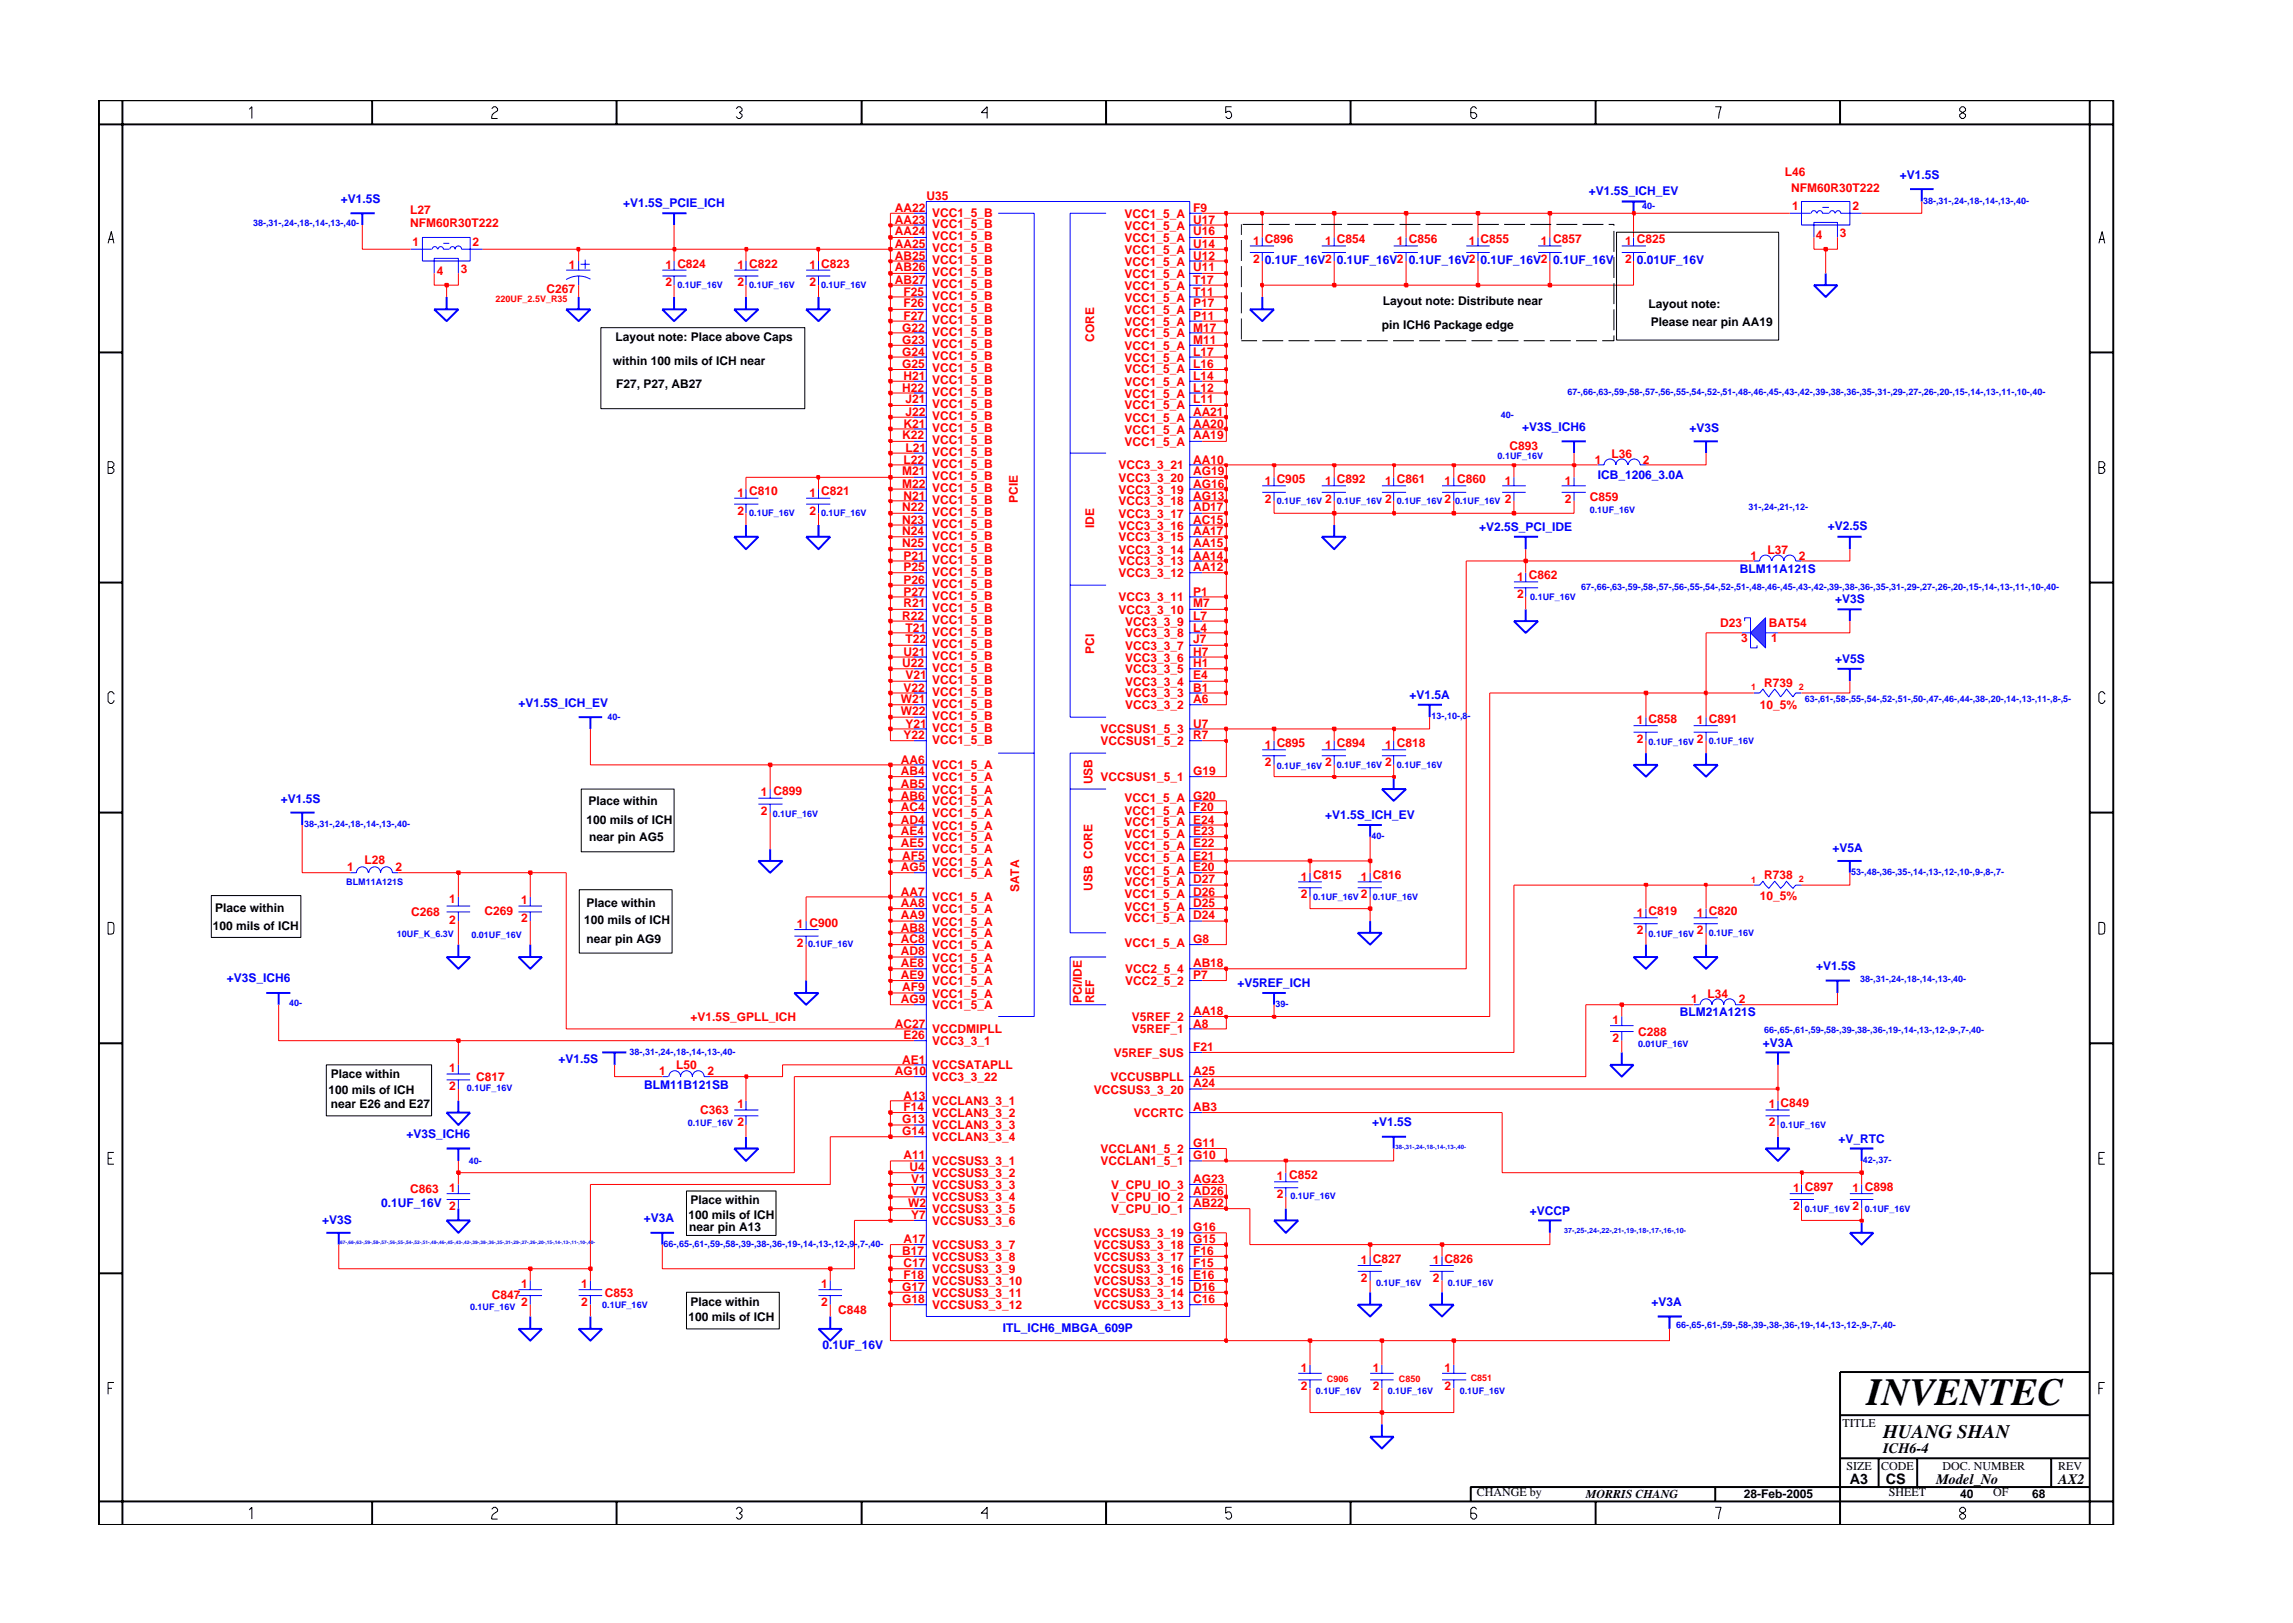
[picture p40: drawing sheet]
<svg xmlns="http://www.w3.org/2000/svg" width="297mm" height="210mm" viewBox="0 0 297 210" stroke-linecap="round" stroke-linejoin="round" font-family="sans-serif">
<defs><g id="words">
<text font-size="5" x="241.8" y="182">INVENTEC</text>
<text font-size="2.5" x="244" y="186.3">HUANG SHAN</text>
<g font-size="1.9">
<text x="244" y="188.2">ICH6-4</text>
<text x="239.6" y="192.2">A3</text>
<text x="244.3" y="192.3">CS</text>
<text x="250.8" y="192.2">Model_No</text>
<text x="266.6" y="192.2">AX2</text>
</g>
<g font-size="1.6" fill="#f00">
<text x="231.2" y="22.8">L46</text>
<text x="53.1" y="29.4">NFM60R30T222</text>
<text x="53.1" y="27.7">L27</text>
<text x="115.9" y="27.5">AA22</text>
<text x="115.9" y="29">AA23</text>
<text x="120" y="25.9">U35</text>
<text x="120.8" y="28.1">VCC1_5_B</text>
<text x="120.8" y="29.6">VCC1_5_B</text>
<text x="145.7" y="28.2">VCC1_5_A</text>
<text x="145.7" y="29.7">VCC1_5_A</text>
<text x="154.5" y="29">U17</text>
<text x="154.5" y="27.5">F9</text>
<text x="232" y="24.9">NFM60R30T222</text>
<text x="232.2" y="27.3">1</text>
<text x="240" y="27.3">2</text>
<text x="53.4" y="31.9">1</text>
<text x="56.6" y="35.6">4</text>
<text x="59.7" y="35.4">3</text>
<text x="61.2" y="31.9">2</text>
<text x="73.7" y="34.8">1</text>
<text x="86.2" y="34.8">1 C824</text>
<text x="95.5" y="34.8">1 C822</text>
<text x="104.8" y="34.8">1 C823</text>
<text x="115.9" y="33.6">AB25</text>
<text x="115.9" y="35.2">AB26</text>
<text x="115.9" y="30.5">AA24</text>
<text x="115.9" y="32.1">AA25</text>
<text x="120.8" y="34.2">VCC1_5_B</text>
<text x="120.8" y="35.8">VCC1_5_B</text>
<text x="120.8" y="31.1">VCC1_5_B</text>
<text x="120.8" y="32.7">VCC1_5_B</text>
<text x="145.7" y="34.4">VCC1_5_A</text>
<text x="145.7" y="32.9">VCC1_5_A</text>
<text x="145.7" y="31.4">VCC1_5_A</text>
<text x="154.5" y="35.2">U11</text>
<text x="154.5" y="33.6">U12</text>
<text x="154.5" y="32.1">U14</text>
<text x="154.5" y="30.5">U16</text>
<text x="162.3" y="31.7">1 C896</text>
<text x="162.3" y="34.1">2</text>
<text x="171.6" y="31.7">1 C854</text>
<text x="181" y="31.7">1 C856</text>
<text x="190.3" y="31.7">1 C855</text>
<text x="199.6" y="31.7">1 C857</text>
<text x="210.5" y="31.7">1 C825</text>
<text x="210.5" y="34.1">2</text>
<text x="235.2" y="30.9">4</text>
<text x="238.3" y="30.7">3</text>
<text x="70.8" y="38">C267</text>
<text x="86.2" y="37.1">2</text>
<text x="95.5" y="37.1">2</text>
<text x="104.8" y="37.1">2</text>
<text x="115.9" y="36.8">AB27</text>
<text x="117" y="38.3">F25</text>
<text x="117" y="39.8">F26</text>
<text x="117" y="41.4">F27</text>
<text x="120.8" y="37.4">VCC1_5_B</text>
<text x="120.8" y="38.9">VCC1_5_B</text>
<text x="120.8" y="40.4">VCC1_5_B</text>
<text x="145.7" y="39.1">VCC1_5_A</text>
<text x="145.7" y="37.5">VCC1_5_A</text>
<text x="145.7" y="40.7">VCC1_5_A</text>
<text x="145.7" y="36">VCC1_5_A</text>
<text x="154.5" y="38.3">T11</text>
<text x="154.5" y="36.8">T17</text>
<text x="154.5" y="41.4">P11</text>
<text x="154.5" y="39.8">P17</text>
<text x="116.9" y="43">G22</text>
<text x="116.9" y="44.6">G23</text>
<text x="116.9" y="46.1">G24</text>
<text x="116.9" y="47.6">G25</text>
<text x="120.8" y="43.5">VCC1_5_B</text>
<text x="120.8" y="45.1">VCC1_5_B</text>
<text x="120.8" y="46.7">VCC1_5_B</text>
<text x="120.8" y="42">VCC1_5_B</text>
<text x="141.8" y="44.3" transform="rotate(-90 141.8 44.3)">CORE</text>
<text x="145.7" y="42.2">VCC1_5_A</text>
<text x="145.7" y="46.8">VCC1_5_A</text>
<text x="145.7" y="45.3">VCC1_5_A</text>
<text x="145.7" y="43.7">VCC1_5_A</text>
<text x="154.5" y="47.6">L16</text>
<text x="154.5" y="46.1">L17</text>
<text x="154.5" y="44.6">M11</text>
<text x="154.5" y="43">M17</text>
<text x="116.9" y="50.7">H22</text>
<text x="117" y="49.2">H21</text>
<text x="117.3" y="52.3">J21</text>
<text x="117.3" y="53.9">J22</text>
<text x="120.8" y="48.2">VCC1_5_B</text>
<text x="120.8" y="49.7">VCC1_5_B</text>
<text x="120.8" y="51.3">VCC1_5_B</text>
<text x="120.8" y="52.9">VCC1_5_B</text>
<text x="145.7" y="50">VCC1_5_A</text>
<text x="145.7" y="48.4">VCC1_5_A</text>
<text x="145.7" y="53">VCC1_5_A</text>
<text x="145.7" y="51.5">VCC1_5_A</text>
<text x="154.5" y="50.7">L12</text>
<text x="154.5" y="49.2">L14</text>
<text x="154.5" y="52.3">L11</text>
<text x="154.5" y="53.9">AA21</text>
<text x="116.9" y="56.9">K22</text>
<text x="117" y="55.4">K21</text>
<text x="117.3" y="58.5">L21</text>
<text x="120.8" y="59.1">VCC1_5_B</text>
<text x="120.8" y="54.5">VCC1_5_B</text>
<text x="120.8" y="56">VCC1_5_B</text>
<text x="120.8" y="57.5">VCC1_5_B</text>
<text x="145.7" y="54.6">VCC1_5_A</text>
<text x="145.7" y="57.8">VCC1_5_A</text>
<text x="145.7" y="56.2">VCC1_5_A</text>
<text x="154.5" y="56.9">AA19</text>
<text x="154.5" y="55.4">AA20</text>
<text x="195.5" y="58.3">C893</text>
<text x="208.7" y="59.3">L36</text>
<text x="95.5" y="64.4">1 C810</text>
<text x="104.8" y="64.4">1 C821</text>
<text x="116.9" y="63.2">M22</text>
<text x="116.9" y="61.6">M21</text>
<text x="117" y="60.1">L22</text>
<text x="117" y="64.7">N21</text>
<text x="120.8" y="60.6">VCC1_5_B</text>
<text x="120.8" y="63.8">VCC1_5_B</text>
<text x="120.8" y="65.3">VCC1_5_B</text>
<text x="120.8" y="62.2">VCC1_5_B</text>
<text x="131.9" y="65.1" transform="rotate(-90 131.9 65.1)">PCIE</text>
<text x="144.9" y="65.5">VCC3_3_18</text>
<text x="144.9" y="63.9">VCC3_3_19</text>
<text x="144.9" y="62.4">VCC3_3_20</text>
<text x="144.9" y="60.8">VCC3_3_21</text>
<text x="154.5" y="64.7">AG13</text>
<text x="154.5" y="63.2">AG16</text>
<text x="154.5" y="61.6">AG19</text>
<text x="154.5" y="60.1">AA10</text>
<text x="163.9" y="62.8">1 C905</text>
<text x="163.9" y="65.1">2</text>
<text x="171.6" y="62.8">1 C892</text>
<text x="171.6" y="65.1">2</text>
<text x="179.4" y="62.8">1 C861</text>
<text x="179.4" y="65.1">2</text>
<text x="187.1" y="62.8">1 C860</text>
<text x="187.1" y="65.1">2</text>
<text x="194.9" y="62.8">1</text>
<text x="194.9" y="65.1">2</text>
<text x="202.7" y="62.8">1</text>
<text x="202.7" y="65.1">2</text>
<text x="205.9" y="65">C859</text>
<text x="206.6" y="60.1">1</text>
<text x="212.8" y="60.1">2</text>
<text x="95.5" y="66.7">2</text>
<text x="104.8" y="66.7">2</text>
<text x="116.9" y="66.2">N22</text>
<text x="116.9" y="67.8">N23</text>
<text x="116.9" y="69.4">N24</text>
<text x="116.9" y="70.9">N25</text>
<text x="120.8" y="66.8">VCC1_5_B</text>
<text x="120.8" y="68.4">VCC1_5_B</text>
<text x="120.8" y="70">VCC1_5_B</text>
<text x="120.8" y="71.5">VCC1_5_B</text>
<text x="141.8" y="68.4" transform="rotate(-90 141.8 68.4)">IDE</text>
<text x="144.9" y="71.7">VCC3_3_14</text>
<text x="144.9" y="70.1">VCC3_3_15</text>
<text x="144.9" y="68.6">VCC3_3_16</text>
<text x="144.9" y="67.1">VCC3_3_17</text>
<text x="154.5" y="70.9">AA15</text>
<text x="154.5" y="69.4">AA17</text>
<text x="154.5" y="67.8">AC15</text>
<text x="154.5" y="66.2">AD17</text>
<text x="229" y="71.7">L37</text>
<text x="117" y="72.5">P21</text>
<text x="117" y="74">P25</text>
<text x="117" y="75.6">P26</text>
<text x="117" y="77.2">P27</text>
<text x="120.8" y="73.1">VCC1_5_B</text>
<text x="120.8" y="74.6">VCC1_5_B</text>
<text x="120.8" y="76.1">VCC1_5_B</text>
<text x="120.8" y="77.8">VCC1_5_B</text>
<text x="144.9" y="77.9">VCC3_3_11</text>
<text x="144.9" y="74.8">VCC3_3_12</text>
<text x="144.9" y="73.3">VCC3_3_13</text>
<text x="154.5" y="77.2">P1</text>
<text x="154.5" y="74">AA12</text>
<text x="154.5" y="72.5">AA14</text>
<text x="196.5" y="75.2">1 C862</text>
<text x="196.5" y="77.5">2</text>
<text x="226.8" y="72.5">1</text>
<text x="233" y="72.5">2</text>
<text x="116.9" y="80.3">R22</text>
<text x="117" y="78.7">R21</text>
<text x="117.3" y="81.8">T21</text>
<text x="117.3" y="83.3">T22</text>
<text x="120.8" y="79.3">VCC1_5_B</text>
<text x="120.8" y="80.8">VCC1_5_B</text>
<text x="120.8" y="82.4">VCC1_5_B</text>
<text x="120.8" y="83.9">VCC1_5_B</text>
<text x="144.9" y="79.5">VCC3_3_10</text>
<text x="145.8" y="82.6">VCC3_3_8</text>
<text x="145.8" y="81">VCC3_3_9</text>
<text x="154.5" y="78.7">M7</text>
<text x="154.5" y="83.3">J7</text>
<text x="154.5" y="81.8">L4</text>
<text x="154.5" y="80.3">L7</text>
<text x="222.8" y="81.2">D23</text>
<text x="225.6" y="83.1">3</text>
<text x="229.1" y="81.2">BAT54</text>
<text x="229.5" y="83.1">1</text>
<text x="116.9" y="86.5">U22</text>
<text x="117" y="84.9">U21</text>
<text x="117" y="89.6">V22</text>
<text x="117.3" y="88">V21</text>
<text x="120.8" y="85.5">VCC1_5_B</text>
<text x="120.8" y="87.1">VCC1_5_B</text>
<text x="120.8" y="88.6">VCC1_5_B</text>
<text x="141.8" y="84.7" transform="rotate(-90 141.8 84.7)">PCI</text>
<text x="145.8" y="88.8">VCC3_3_4</text>
<text x="145.8" y="87.2">VCC3_3_5</text>
<text x="145.8" y="85.7">VCC3_3_6</text>
<text x="145.8" y="84.2">VCC3_3_7</text>
<text x="154.5" y="89.6">B1</text>
<text x="154.5" y="88">E4</text>
<text x="154.5" y="86.5">H1</text>
<text x="154.5" y="84.9">H7</text>
<text x="228.5" y="89">R739</text>
<text x="116.7" y="91.1">W21</text>
<text x="116.7" y="92.7">W22</text>
<text x="117" y="95.8">Y22</text>
<text x="117.3" y="94.3">Y21</text>
<text x="120.8" y="90.2">VCC1_5_B</text>
<text x="120.8" y="91.7">VCC1_5_B</text>
<text x="120.8" y="93.2">VCC1_5_B</text>
<text x="120.8" y="94.9">VCC1_5_B</text>
<text x="142.6" y="95">VCCSUS1_5_3</text>
<text x="145.8" y="91.9">VCC3_3_2</text>
<text x="145.8" y="90.4">VCC3_3_3</text>
<text x="154.5" y="91.1">A6</text>
<text x="154.5" y="95.8">R7</text>
<text x="154.5" y="94.3">U7</text>
<text x="212" y="93.8">1 C858</text>
<text x="219.8" y="93.8">1 C891</text>
<text x="228" y="91.8">10_5%</text>
<text x="116.7" y="100.4">AB4</text>
<text x="116.7" y="98.9">AA6</text>
<text x="120.8" y="101.2">VCC1_5_A</text>
<text x="120.8" y="99.7">VCC1_5_A</text>
<text x="120.8" y="96.4">VCC1_5_B</text>
<text x="141.5" y="101.6" transform="rotate(-90 141.5 101.6)">USB</text>
<text x="142.6" y="101.2">VCCSUS1_5_1</text>
<text x="142.6" y="96.5">VCCSUS1_5_2</text>
<text x="154.5" y="100.4">G19</text>
<text x="163.9" y="97">1 C895</text>
<text x="163.9" y="99.3">2</text>
<text x="171.6" y="97">1 C894</text>
<text x="171.6" y="99.3">2</text>
<text x="179.4" y="97">1 C818</text>
<text x="179.4" y="99.3">2</text>
<text x="212" y="96.2">2</text>
<text x="219.8" y="96.2">2</text>
<text x="98.6" y="103.2">1 C899</text>
<text x="98.6" y="105.5">2</text>
<text x="116.7" y="105.1">AC4</text>
<text x="116.7" y="106.7">AD4</text>
<text x="116.7" y="102.1">AB5</text>
<text x="116.7" y="103.6">AB6</text>
<text x="120.8" y="107.5">VCC1_5_A</text>
<text x="120.8" y="102.8">VCC1_5_A</text>
<text x="120.8" y="104.3">VCC1_5_A</text>
<text x="120.8" y="105.9">VCC1_5_A</text>
<text x="145.7" y="103.9">VCC1_5_A</text>
<text x="145.7" y="107">VCC1_5_A</text>
<text x="145.7" y="105.5">VCC1_5_A</text>
<text x="154.5" y="103.6">G20</text>
<text x="154.5" y="106.7">E24</text>
<text x="154.5" y="105.1">F20</text>
<text x="45" y="112.9">1</text>
<text x="47.2" y="111.9">L28</text>
<text x="51.3" y="112.9">2</text>
<text x="116.7" y="112.9">AG5</text>
<text x="116.7" y="108.2">AE4</text>
<text x="116.7" y="109.8">AE5</text>
<text x="116.9" y="111.4">AF5</text>
<text x="120.8" y="112.1">VCC1_5_A</text>
<text x="120.8" y="113.7">VCC1_5_A</text>
<text x="120.8" y="109">VCC1_5_A</text>
<text x="120.8" y="110.5">VCC1_5_A</text>
<text x="145.7" y="113.3">VCC1_5_A</text>
<text x="145.7" y="111.7">VCC1_5_A</text>
<text x="145.7" y="110.2">VCC1_5_A</text>
<text x="145.7" y="108.6">VCC1_5_A</text>
<text x="154.5" y="112.9">E20</text>
<text x="154.5" y="111.4">E21</text>
<text x="154.5" y="109.8">E22</text>
<text x="154.5" y="108.2">E23</text>
<text x="228.5" y="113.9">R738</text>
<text x="53.3" y="118.6">C268</text>
<text x="58.2" y="117">1</text>
<text x="58.2" y="119.7">2</text>
<text x="62.8" y="118.5">C269</text>
<text x="67.5" y="117.1">1</text>
<text x="67.5" y="119.5">2</text>
<text x="116.7" y="117.5">AA8</text>
<text x="116.7" y="119.1">AA9</text>
<text x="116.7" y="116">AA7</text>
<text x="120.8" y="119.9">VCC1_5_A</text>
<text x="120.8" y="116.8">VCC1_5_A</text>
<text x="120.8" y="118.3">VCC1_5_A</text>
<text x="132" y="115.6" transform="rotate(-90 132 115.6)">SATA</text>
<text x="141.5" y="115.4" transform="rotate(-90 141.5 115.4)">USB CORE</text>
<text x="145.7" y="119.5">VCC1_5_A</text>
<text x="145.7" y="118">VCC1_5_A</text>
<text x="145.7" y="116.4">VCC1_5_A</text>
<text x="145.7" y="114.8">VCC1_5_A</text>
<text x="154.5" y="119.1">D24</text>
<text x="154.5" y="117.5">D25</text>
<text x="154.5" y="116">D26</text>
<text x="154.5" y="114.4">D27</text>
<text x="168.5" y="114.1">1 C815</text>
<text x="168.5" y="116.4">2</text>
<text x="176.3" y="114.1">1 C816</text>
<text x="176.3" y="116.4">2</text>
<text x="212" y="118.7">1 C819</text>
<text x="219.8" y="118.7">1 C820</text>
<text x="228" y="116.6">10_5%</text>
<text x="103.2" y="122.6">2</text>
<text x="103.2" y="120.3">1 C900</text>
<text x="116.7" y="122.2">AC8</text>
<text x="116.7" y="123.7">AD8</text>
<text x="116.7" y="125.3">AE8</text>
<text x="116.7" y="120.7">AB8</text>
<text x="120.8" y="123">VCC1_5_A</text>
<text x="120.8" y="124.6">VCC1_5_A</text>
<text x="120.8" y="121.4">VCC1_5_A</text>
<text x="145.7" y="122.6">VCC1_5_A</text>
<text x="154.5" y="122.2">G8</text>
<text x="154.5" y="125.3">AB18</text>
<text x="212" y="121">2</text>
<text x="219.8" y="121">2</text>
<text x="116.7" y="126.9">AE9</text>
<text x="116.7" y="130">AG9</text>
<text x="116.9" y="128.4">AF9</text>
<text x="120.8" y="129.2">VCC1_5_A</text>
<text x="120.8" y="130.8">VCC1_5_A</text>
<text x="120.8" y="126.1">VCC1_5_A</text>
<text x="120.8" y="127.6">VCC1_5_A</text>
<text x="140.2" y="130" transform="rotate(-90 140.2 130)">PCI/IDE</text>
<text x="141.8" y="130" transform="rotate(-90 141.8 130)">REF</text>
<text x="145.8" y="127.6">VCC2_5_2</text>
<text x="145.8" y="126.1">VCC2_5_4</text>
<text x="154.5" y="131.5">AA18</text>
<text x="154.5" y="126.9">P7</text>
<text x="219.1" y="130">1</text>
<text x="221.2" y="129.2">L34</text>
<text x="225.2" y="130">2</text>
<text x="89.5" y="132.3">+V1.5S_GPLL_ICH</text>
<text x="115.9" y="133.1">AC27</text>
<text x="116.9" y="137.8">AE1</text>
<text x="117" y="134.6">E26</text>
<text x="120.8" y="133.9">VCCDMIPLL</text>
<text x="120.8" y="135.4">VCC3_3_1</text>
<text x="144.3" y="136.9">V5REF_SUS</text>
<text x="146.6" y="133.9">V5REF_1</text>
<text x="146.6" y="132.3">V5REF_2</text>
<text x="154.5" y="133.1">A8</text>
<text x="154.5" y="136.2">F21</text>
<text x="208.9" y="132.7">1</text>
<text x="208.9" y="135">2</text>
<text x="212.2" y="134.2">C288</text>
<text x="58.2" y="138.9">1</text>
<text x="58.2" y="141.3">2</text>
<text x="61.7" y="140.1">C817</text>
<text x="85.4" y="139.3">1</text>
<text x="87.6" y="138.5">L50</text>
<text x="91.6" y="139.3">2</text>
<text x="95.5" y="143.5">1</text>
<text x="115.9" y="139.3">AG10</text>
<text x="117" y="142.4">A13</text>
<text x="117" y="144">F14</text>
<text x="120.8" y="143.2">VCCLAN3_3_1</text>
<text x="120.8" y="138.5">VCCSATAPLL</text>
<text x="120.8" y="140.1">VCC3_3_22</text>
<text x="141.7" y="141.7">VCCSUS3_3_20</text>
<text x="143.9" y="140.1">VCCUSBPLL</text>
<text x="154.5" y="144">AB3</text>
<text x="154.5" y="139.3">A25</text>
<text x="154.5" y="140.8">A24</text>
<text x="229.1" y="143.5">1 C849</text>
<text x="90.7" y="144.3">C363</text>
<text x="95.5" y="145.9">2</text>
<text x="116.9" y="145.5">G13</text>
<text x="116.9" y="147.1">G14</text>
<text x="120.8" y="144.7">VCCLAN3_3_2</text>
<text x="120.8" y="146.3">VCCLAN3_3_3</text>
<text x="120.8" y="147.8">VCCLAN3_3_4</text>
<text x="142.6" y="149.4">VCCLAN1_5_2</text>
<text x="146.9" y="144.7">VCCRTC</text>
<text x="154.5" y="148.6">G11</text>
<text x="229.1" y="145.9">2</text>
<text x="53.1" y="154.5">C863</text>
<text x="58.2" y="154.5">1</text>
<text x="117" y="150.1">A11</text>
<text x="117.8" y="151.8">U4</text>
<text x="118.1" y="153.3">V1</text>
<text x="118.1" y="154.8">V7</text>
<text x="120.8" y="151">VCCSUS3_3_1</text>
<text x="120.8" y="152.5">VCCSUS3_3_2</text>
<text x="120.8" y="154">VCCSUS3_3_3</text>
<text x="120.8" y="155.6">VCCSUS3_3_4</text>
<text x="142.6" y="151">VCCLAN1_5_1</text>
<text x="143.9" y="155.6">V_CPU_IO_2</text>
<text x="143.9" y="154">V_CPU_IO_3</text>
<text x="154.5" y="150.1">G10</text>
<text x="154.5" y="154.8">AD26</text>
<text x="154.5" y="153.3">AG23</text>
<text x="165.4" y="152.9">1 C852</text>
<text x="165.4" y="155.2">2</text>
<text x="232.3" y="154.5">1 C897</text>
<text x="240" y="154.5">1 C898</text>
<text x="58.2" y="156.7">2</text>
<text x="117" y="161.1">A17</text>
<text x="117.6" y="156.4">W2</text>
<text x="118.1" y="157.9">Y7</text>
<text x="120.8" y="157.2">VCCSUS3_3_5</text>
<text x="120.8" y="158.7">VCCSUS3_3_6</text>
<text x="120.8" y="161.8">VCCSUS3_3_7</text>
<text x="141.7" y="161.8">VCCSUS3_3_18</text>
<text x="141.7" y="160.3">VCCSUS3_3_19</text>
<text x="143.9" y="157.2">V_CPU_IO_1</text>
<text x="154.5" y="161.1">G15</text>
<text x="154.5" y="156.4">AB22</text>
<text x="154.5" y="159.5">G16</text>
<text x="232.3" y="156.7">2</text>
<text x="240" y="156.7">2</text>
<text x="67.5" y="166.9">1</text>
<text x="75.3" y="166.9">1</text>
<text x="106.4" y="166.9">1</text>
<text x="116.9" y="167.2">G17</text>
<text x="116.9" y="162.6">B17</text>
<text x="117" y="165.7">F18</text>
<text x="117" y="164.2">C17</text>
<text x="120.8" y="166.5">VCCSUS3_3_10</text>
<text x="120.8" y="168">VCCSUS3_3_11</text>
<text x="120.8" y="163.3">VCCSUS3_3_8</text>
<text x="120.8" y="164.9">VCCSUS3_3_9</text>
<text x="141.7" y="168">VCCSUS3_3_14</text>
<text x="141.7" y="166.5">VCCSUS3_3_15</text>
<text x="141.7" y="164.9">VCCSUS3_3_16</text>
<text x="141.7" y="163.3">VCCSUS3_3_17</text>
<text x="154.5" y="167.2">D16</text>
<text x="154.5" y="165.7">E16</text>
<text x="154.5" y="164.2">F15</text>
<text x="154.5" y="162.6">F16</text>
<text x="176.3" y="163.8">1 C827</text>
<text x="176.3" y="166.1">2</text>
<text x="185.6" y="166.1">2</text>
<text x="185.6" y="163.8">1 C826</text>
<text x="63.7" y="168.3">C847</text>
<text x="67.5" y="169.2">2</text>
<text x="75.3" y="169.2">2</text>
<text x="78.3" y="168">C853</text>
<text x="106.4" y="169.2">2</text>
<text x="108.6" y="170.2">C848</text>
<text x="116.9" y="168.9">G18</text>
<text x="120.8" y="169.6">VCCSUS3_3_12</text>
<text x="141.7" y="169.6">VCCSUS3_3_13</text>
<text x="154.5" y="168.9">C16</text>
<text x="168.5" y="177.7">1</text>
<text x="177.8" y="177.7">1</text>
<text x="187.1" y="177.7">1</text>
<text x="168.5" y="180.1">2</text>
<text x="177.8" y="180.1">2</text>
<text x="187.1" y="180.1">2</text>
</g>
<g font-size="1.6" fill="#00f">
<text x="246.1" y="23.1">+V1.5S</text>
<text x="44.2" y="26.3">+V1.5S</text>
<text x="80.7" y="26.9">+V1.5S_PCIE_ICH</text>
<text x="205.8" y="25.3">+V1.5S_ICH_EV</text>
<text x="163.9" y="34.2">0.1UF_16V2</text>
<text x="173.2" y="34.2">0.1UF_16V2</text>
<text x="182.5" y="34.2">0.1UF_16V2</text>
<text x="191.8" y="34.2">0.1UF_16V2</text>
<text x="201.2" y="34.2">0.1UF_16V</text>
<text x="212" y="34.2">0.01UF_16V</text>
<text x="197.2" y="55.8">+V3S_ICH6</text>
<text x="218.9" y="56">+V3S</text>
<text x="207" y="62">ICB_1206_3.0A</text>
<text x="191.6" y="68.8">+V2.5S_PCI_IDE</text>
<text x="236.8" y="68.6">+V2.5S</text>
<text x="225.4" y="74.2">BLM11A121S</text>
<text x="237.7" y="78.1">+V3S</text>
<text x="237.7" y="85.9">+V5S</text>
<text x="67.2" y="91.5">+V1.5S_ICH_EV</text>
<text x="182.6" y="90.5">+V1.5A</text>
<text x="36.4" y="104">+V1.5S</text>
<text x="171.7" y="106.1">+V1.5S_ICH_EV</text>
<text x="237.4" y="110.3">+V5A</text>
<text x="235.3" y="125.7">+V1.5S</text>
<text x="29.4" y="127.3">+V3S_ICH6</text>
<text x="160.3" y="127.9">+V5REF_ICH</text>
<text x="217.6" y="131.7">BLM21A121S</text>
<text x="72.4" y="137.7">+V1.5S</text>
<text x="228.4" y="135.6">+V3A</text>
<text x="83.4" y="141.1">BLM11B121SB</text>
<text x="52.7" y="147.4">+V3S_ICH6</text>
<text x="177.8" y="145.9">+V1.5S</text>
<text x="238.2" y="148">+V_RTC</text>
<text x="41.7" y="158.5">+V3S</text>
<text x="49.4" y="156.3">0.1UF_16V</text>
<text x="83.4" y="158.3">+V3A</text>
<text x="198.2" y="157.3">+VCCP</text>
<text x="129.9" y="172.5">ITL_ICH6_MBGA_609P</text>
<text x="213.9" y="169.2">+V3A</text>
<text x="106.5" y="174.7">0.1UF_16V</text>
</g>
<g font-size="1.6">
<text x="179.2" y="39.5">Layout note: Distribute near</text>
<text x="213.6" y="39.9">Layout note:</text>
<text x="79.4" y="47.3">within 100 mils of ICH near</text>
<text x="79.7" y="44.1">Layout note: Place above Caps</text>
<text x="179" y="42.6">pin ICH6 Package edge</text>
<text x="213.9" y="42.2">Please near pin AA19</text>
<text x="79.8" y="50.3">F27, P27, AB27</text>
<text x="76" y="106.7">100 mils of ICH</text>
<text x="76.2" y="104.3">Place within</text>
<text x="76.3" y="109">near pin AG5</text>
<text x="27.9" y="118.1">Place within</text>
<text x="75.7" y="119.7">100 mils of ICH</text>
<text x="76" y="117.4">Place within</text>
<text x="27.6" y="120.5">100 mils of ICH</text>
<text x="76" y="122.1">near pin AG9</text>
<text x="42.5" y="141.7">100 mils of ICH</text>
<text x="42.9" y="139.7">Place within</text>
<text x="42.9" y="143.5">near E26 and E27</text>
<text x="89.4" y="156">Place within</text>
<text x="89.2" y="157.9">100 mils of ICH</text>
<text x="89.3" y="159.5">near pin A13</text>
<text x="89.2" y="171.1">100 mils of ICH</text>
<text x="89.4" y="169.2">Place within</text>
<text x="238.7" y="184.8">TITLE</text>
<text x="239.2" y="190.4">SIZE</text>
<text x="243.7" y="190.4">CODE</text>
<text x="251.6" y="190.4">DOC. NUMBER</text>
<text x="266.6" y="190.4">REV</text>
<text x="191.3" y="193.9">CHANGE by</text>
<text x="205.4" y="194.1">MORRIS CHANG</text>
<text x="225.9" y="194.1">28-Feb-2005</text>
<text x="244.7" y="193.9">SHEET</text>
<text x="253.9" y="194.1">40</text>
<text x="258.2" y="193.9">OF</text>
<text x="263.3" y="194.1">68</text>
</g>
<g font-size="1.2" fill="#00f">
<text x="32.8" y="29.3">38-,31-,24-,18-,14-,13-,40-</text>
<text x="212.7" y="27.1">40-</text>
<text x="249.1" y="26.4">38-,31-,24-,18-,14-,13-,40-</text>
<text x="87.7" y="37.4">0.1UF_16V</text>
<text x="97.1" y="37.4">0.1UF_16V</text>
<text x="106.4" y="37.4">0.1UF_16V</text>
<text x="203.1" y="51.1">67-,66-,63-,59-,58-,57-,56-,55-,54-,52-,51-,48-,46-,45-,43-,42-,39-,38-,36-,35-,31-,29-,27-,26-,20-,15-,14-,13-,11-,10-,40-</text>
<text x="194" y="59.5">0.1UF_16V</text>
<text x="194.4" y="54.2">40-</text>
<text x="165.4" y="65.3">0.1UF_16V</text>
<text x="173.2" y="65.3">0.1UF_16V</text>
<text x="181" y="65.3">0.1UF_16V</text>
<text x="188.5" y="65.3">0.1UF_16V</text>
<text x="97.1" y="66.8">0.1UF_16V</text>
<text x="106.4" y="66.8">0.1UF_16V</text>
<text x="205.9" y="66.4">0.1UF_16V</text>
<text x="226.5" y="66">31-,24-,21-,12-</text>
<text x="198.2" y="77.8">0.1UF_16V</text>
<text x="204.8" y="76.4">67-,66-,63-,59-,58-,57-,56-,55-,54-,52-,51-,48-,46-,45-,43-,42-,39-,38-,36-,35-,31-,29-,27-,26-,20-,15-,14-,13-,11-,10-,40-</text>
<text x="78.7" y="93.3">40-</text>
<text x="185.4" y="93.2">13-,10-,8-</text>
<text x="233.8" y="91">63-,61-,58-,55-,54-,52-,51-,50-,47-,46-,44-,38-,20-,14-,13-,11-,8-,5-</text>
<text x="165.4" y="99.7">0.1UF_16V</text>
<text x="173.2" y="99.5">0.1UF_16V</text>
<text x="181" y="99.5">0.1UF_16V</text>
<text x="213.6" y="96.5">0.1UF_16V</text>
<text x="221.3" y="96.4">0.1UF_16V</text>
<text x="39.4" y="107.2">38-,31-,24-,18-,14-,13-,40-</text>
<text x="100.1" y="105.9">0.1UF_16V</text>
<text x="177.7" y="108.7">40-</text>
<text x="239.8" y="113.3">53-,48-,36-,35-,14-,13-,12-,10-,9-,8-,7-</text>
<text x="44.9" y="114.7">BLM11A121S</text>
<text x="170.1" y="116.6">0.1UF_16V</text>
<text x="177.8" y="116.6">0.1UF_16V</text>
<text x="51.4" y="121.4">10UF_K_6.3V</text>
<text x="61.1" y="121.5">0.01UF_16V</text>
<text x="104.7" y="122.7">0.1UF_16V</text>
<text x="213.6" y="121.4">0.1UF_16V</text>
<text x="221.3" y="121.3">0.1UF_16V</text>
<text x="37.5" y="130.4">40-</text>
<text x="165.2" y="130.4">39-</text>
<text x="241" y="127.2">38-,31-,24-,18-,14-,13-,40-</text>
<text x="81.6" y="136.7">38-,31-,24-,18-,14-,13-,40-</text>
<text x="212.2" y="135.6">0.01UF_16V</text>
<text x="228.5" y="133.8">66-,65-,61-,59-,58-,39-,38-,36-,19-,14-,13-,12-,9-,7-,40-</text>
<text x="60.5" y="141.3">0.1UF_16V</text>
<text x="89.1" y="145.9">0.1UF_16V</text>
<text x="230.7" y="146.1">0.1UF_16V</text>
<text x="60.7" y="150.8">40-</text>
<text x="167.2" y="155.4">0.1UF_16V</text>
<text x="241.3" y="150.7">42-,37-</text>
<text x="86" y="161.5">66-,65-,61-,59-,58-,39-,38-,36-,19-,14-,13-,12-,9-,7-,40-</text>
<text x="233.8" y="157">0.1UF_16V</text>
<text x="241.6" y="157">0.1UF_16V</text>
<text x="178.3" y="166.7">0.1UF_16V</text>
<text x="187.6" y="166.7">0.1UF_16V</text>
<text x="60.9" y="169.7">0.1UF_16V</text>
<text x="78" y="169.4">0.1UF_16V</text>
<text x="217.1" y="172">66-,65-,61-,59-,58-,39-,38-,36-,19-,14-,13-,12-,9-,7-,40-</text>
<text x="170.5" y="180.6">0.1UF_16V</text>
<text x="179.8" y="180.6">0.1UF_16V</text>
<text x="189.1" y="180.6">0.1UF_16V</text>
</g>
<g font-size="1.2" fill="#f00">
<text x="64.2" y="39.1">220UF_2.5V_R35</text>
<text x="226.9" y="89.4">1</text>
<text x="233" y="89.4">2</text>
<text x="226.9" y="114.3">1</text>
<text x="233" y="114.2">2</text>
<text x="171.9" y="179.1">C906</text>
<text x="181.2" y="179.1">C850</text>
<text x="190.5" y="178.9">C851</text>
</g>
<text font-size=".9" fill="#00f" x="202.6" y="159.7">37-,25-,24-,22-,21-,19-,18-,17-,16-,10-</text>
<text font-size=".8" fill="#00f" x="180.8" y="148.8">38-,31-,24-,18-,14-,13-,40-</text>
<text font-size=".6" fill="#00f" x="44.1" y="161.1">67-,66-,63-,59-,58-,57-,56-,55-,54-,52-,51-,48-,46-,45-,43-,42-,39-,38-,36-,35-,31-,29-,27-,26-,20-,15-,14-,13-,11-,10-,40-</text>
</g></defs>
<g fill="none" stroke="#00f" stroke-width=".25">
<path d="M75 38.5v1.6M96.6 38.5v1.6M73.3 40.1h3.2l-1.5 1.5zM95.1 40.1h3.1l-1.6 1.5zM197.6 78.9v1.6M238 69.5h3.2M239.6 69.5v1.6M196.1 80.5h3.1l-1.6 1.5zM211.6 99.1h3.1l-1.5 1.5zM213.2 97.6v1.5M219.4 99.1h3.1l-1.5 1.5zM221 97.6v1.5"/>
<path d="M37.6 105.3h3.2M39.1 105.3v1.6M175.9 106.9h3.1M177.5 106.9v1.5M179 102.2h3.1l-1.6 1.5zM180.5 100.6v1.6M57.9 124h3l-1.5 1.5zM59.4 122.4v1.6M67.2 124h3l-1.5 1.5zM68.7 122.4v1.6M78 136.3h3.1M79.6 136.3v1.7"/>
<path d="M163.5 128.6h3.1M165 128.6v1.6M211.6 124h3.1l-1.5 1.5zM213.2 122.4v1.6M219.4 124h3.1l-1.5 1.5zM221 122.4v1.6M228.7 136.3h3.1M230.3 136.3v1.7M57.9 144.1h3l-1.5 1.6zM59.4 142.6v1.5M84.3 159.7h3M85.8 159.7v1.5"/>
<path d="M179 147.3h3.1M180.5 147.3v1.5M239.6 148.8h3.1M241.2 148.8v1.6M75 172.2h3l-1.5 1.5zM76.5 170.5v1.7M214.7 170.5h3.2M216.3 170.5v1.7M177.5 186.1h3l-1.5 1.5zM179 184.5v1.6"/>
</g>
<g fill="none" stroke="#00f" stroke-width=".13">
<path d="M95.1 35h3.1M95.1 35.8h3.1M96.6 33.8v1.2M96.6 35.8v1.1M171.2 31.9h3.2M171.2 32.7h3.2M172.8 30.8v1.1M172.8 32.7v1.1M180.5 31.9h3.2M180.5 32.7h3.2M182.1 30.8v1.1M182.1 32.7v1.1"/>
<path d="M199.2 31.9h3.1M199.2 32.7h3.1M200.8 30.8v1.1M200.8 32.7v1.1M210.1 31.9h3.1M210.1 32.7h3.1M211.6 30.8v1.1M211.6 32.7v1.1M163.5 62.9h3.1M163.5 63.8h3.1M165 61.8v1.1M165 63.8v1.1"/>
<path d="M186.8 62.9h3.1M186.8 63.8h3.1M188.3 61.8v1.1M188.3 63.8v1.1M196.1 75.4h3.1M196.1 76.1h3.1M197.6 74.2v1.2M197.6 76.1v1.2M207 60.2h.8a.76 .76 0 0 1 .8-.7 .76 .76 0 0 1 .7 .7 .76 .76 0 0 1 .8-.7 .76 .76 0 0 1 .7 .7M210.9 60.2a.76 .76 0 0 1 .8-.7 .76 .76 0 0 1 .8 .7h.7M227.2 72.7h.8a.76 .76 0 0 1 .7-.8 .76 .76 0 0 1 .8 .8M229.6 72.7a.76 .76 0 0 1 .7-.8 .76 .76 0 0 1 .8 .8 .76 .76 0 0 1 .7-.8 .76 .76 0 0 1 .8 .8h.8"/>
<path d="M163.5 97.1h3.1M163.5 97.9h3.1M165 96v1.1M165 97.9v1.2M225.7 82h1.1M226.8 80v3.9M228.7 82h1.6M45.4 113.1h.8a.76 .76 0 0 1 .7-.8 .76 .76 0 0 1 .8 .8M47.8 113.1a.76 .76 0 0 1 .7-.8 .76 .76 0 0 1 .8 .8 .76 .76 0 0 1 .8-.8 .76 .76 0 0 1 .7 .8h.8M57.9 117.4h3M57.9 118.1h3M59.4 116.2v1.2"/>
<path d="M59.4 118.1v1.2M104.4 119.3v1.1M168.2 114.2h3M168.2 115h3M169.7 113.1v1.1M169.7 115v1.2M211.6 118.9h3.1M211.6 119.7h3.1M213.2 117.7v1.2M213.2 119.7v1.1M219.4 118.9h3.1M219.4 119.7h3.1"/>
<path d="M221 117.7v1.2M221 119.7v1.1M102.9 120.4h3.1M102.9 121.3h3.1M104.4 121.3v1.1M57.9 154.6h3M57.9 155.4h3M59.4 153.4v1.2M59.4 155.4v1.2M95.1 143.8h3.1M95.1 144.6h3.1M96.6 142.6v1.2"/>
<path d="M96.6 144.6v1.1M228.7 143.8h3.1M228.7 144.6h3.1M230.3 142.6v1.2M230.3 144.6v1.1M231.8 154.6h3.2M231.8 155.4h3.2M233.4 153.4v1.2M233.4 155.4v1.2M67.2 167.1h3M67.2 167.8h3M68.7 165.9v1.2"/>
<path d="M68.7 167.8v1.2M106 167.1h3.1M106 167.8h3.1M107.6 165.9v1.2M107.6 167.8v1.2M177.5 177.9h3M177.5 178.8h3M179 176.8v1.1M179 178.8v1.1M185.2 163.9h3.1M185.2 164.7h3.1M186.8 162.8v1.1"/>
<path d="M186.8 164.7v1.2"/>
</g>
<path d="M226.8 82l1.9-2v3.9z" fill="#3c3cc8"/>
<g fill="none" stroke="#00f" stroke-width=".13">
<path d="M53.2 32.3h2.7M54.7 30.8h6.2v3h-6.2zM56 32.3a.34 .34 0 0 1 .3-.4 .34 .34 0 0 1 .4 .4M56.2 35.4v-1.9h3.2v1.9M56.8 32.3a.34 .34 0 0 1 .3-.4 .34 .34 0 0 1 .3 .4h.8M57.4 31.5h.8M58.3 32.3a.34 .34 0 0 1 .3-.4 .34 .34 0 0 1 .4 .4 .42 .42 0 0 1 .4-.4 .42 .42 0 0 1 .4 .4h2.7M73.3 35h3.2M75 33.8v1.2M75 35.8v1.1M75.2 34.2h1.2M75.8 33.6v1.2"/>
<path d="M76.5 36.2a3 3 0 0 0-3.2 0M85.8 35h3.1M85.8 35.8h3.1M87.3 33.8v1.2M87.3 35.8v1.1M104.4 35h3.2M104.4 35.8h3.2M106 33.8v1.2M106 35.8v1.1M118.4 27.6h1.6M118.4 32.3h1.6M118.4 29.2h1.6"/>
<path d="M118.4 30.8h1.6M118.4 33.8h1.6M118.4 35.4h1.6M118.4 36.9h1.6M118.4 38.5h1.6M120 26.1h34.1v144.4h-34.1zM129.3 27.6h4.7v104.1h-4.7M143.3 27.6h-4.7v65.3h4.7M154.1 27.6h1.6M154.1 32.3h1.6M154.1 29.2h1.6M154.1 30.8h1.6"/>
<path d="M154.1 33.8h1.6M154.1 35.4h1.6M154.1 36.9h1.6M154.1 38.5h1.6M161.9 31.9h3.1M161.9 32.7h3.1M163.5 30.8v1.1M163.5 32.7v1.1M189.9 31.9h3.1M189.9 32.7h3.1M191.5 30.8v1.1M191.5 32.7v1.1"/>
<path d="M231.8 27.6h2.8M233.4 26.1h6.2v3.1h-6.2zM234.6 27.6a.34 .34 0 0 1 .4-.3 .34 .34 0 0 1 .3 .3M235 30.8v-2h3v2M235.4 27.6a.34 .34 0 0 1 .3-.3 .34 .34 0 0 1 .4 .3h.8M236.1 26.9h.8M237 27.6a.34 .34 0 0 1 .3-.3 .34 .34 0 0 1 .4 .3M237.8 27.6a.34 .34 0 0 1 .3-.3 .34 .34 0 0 1 .3 .3h2.8M118.4 40.1h1.6M118.4 41.6h1.6M118.4 43.1h1.6M118.4 44.7h1.6"/>
<path d="M118.4 46.3h1.6M118.4 47.9h1.6M118.4 49.4h1.6M118.4 50.9h1.6M118.4 52.5h1.6M118.4 54h1.6M118.4 55.6h1.6M118.4 57.2h1.6M118.4 58.7h1.6M138.6 58.7h4.7M154.1 40.1h1.6M154.1 41.6h1.6"/>
<path d="M154.1 43.1h1.6M154.1 44.7h1.6M154.1 46.3h1.6M154.1 47.9h1.6M154.1 49.4h1.6M154.1 50.9h1.6M154.1 52.5h1.6M154.1 54h1.6M154.1 55.6h1.6M154.1 57.2h1.6M95.1 64.5h3.1M95.1 65.3h3.1"/>
<path d="M96.6 63.4v1.1M96.6 65.3v1.2M104.4 64.5h3.2M104.4 65.3h3.2M106 63.4v1.1M106 65.3v1.2M118.4 60.2h1.6M118.4 61.8h1.6M118.4 63.4h1.6M118.4 64.9h1.6M118.4 66.5h1.6M118.4 68h1.6"/>
<path d="M118.4 69.5h1.6M118.4 71.1h1.6M118.4 72.7h1.6M118.4 74.2h1.6M118.4 75.8h1.6M118.4 77.3h1.6M118.4 78.9h1.6M138.6 75.8h4.7M154.1 60.2h1.6M154.1 61.8h1.6M154.1 63.4h1.6M154.1 64.9h1.6"/>
<path d="M154.1 66.5h1.6M154.1 68h1.6M154.1 69.5h1.6M154.1 71.1h1.6M154.1 72.7h1.6M154.1 74.2h1.6M154.1 77.3h1.6M154.1 78.9h1.6M171.2 62.9h3.2M171.2 63.8h3.2M172.8 61.8v1.1M172.8 63.8v1.1"/>
<path d="M179 62.9h3.1M179 63.8h3.1M180.5 61.8v1.1M180.5 63.8v1.1M194.6 62.9h3M194.6 63.8h3M196.1 61.8v1.1M196.1 63.8v1.1M202.3 62.9h3.1M202.3 63.8h3.1M203.9 61.8v1.1M203.9 63.8v1.1"/>
<path d="M118.4 89.8h1.6M118.4 80.5h1.6M118.4 82h1.6M118.4 83.6h1.6M118.4 85.1h1.6M118.4 86.6h1.6M118.4 88.3h1.6M118.4 91.3h1.6M118.4 92.9h1.6M118.4 94.4h1.6M118.4 96h1.6M118.4 99.1h1.6"/>
<path d="M129.3 97.6h4.7M143.3 97.6h-4.7v4.6M154.1 89.8h1.6M154.1 80.5h1.6M154.1 82h1.6M154.1 83.6h1.6M154.1 85.1h1.6M154.1 86.6h1.6M154.1 88.3h1.6M154.1 91.3h1.6M154.1 94.4h1.6M154.1 96h1.6"/>
<path d="M171.2 97.1h3.2M171.2 97.9h3.2M172.8 96v1.1M172.8 97.9v1.2M179 97.1h3.1M179 97.9h3.1M180.5 96v1.1M180.5 97.9v1.2M211.6 94h3.1M211.6 94.9h3.1M213.2 92.9v1.1M213.2 94.9v1.1"/>
<path d="M219.4 94h3.1M219.4 94.9h3.1M221 92.9v1.1M221 94.9v1.1M226.8 82l1.9-2v3.9zM226.8 80h-.8v.5M227.2 89.8h.8l.4-.5 .7 1 .8-1 .8 1 .7-1 .9 1 .3-.5h.8M227.6 83.6v.3h-.8M67.2 117.4h3M67.2 118.1h3M68.7 116.2v1.2M68.7 118.1v1.2"/>
<path d="M98.2 103.4h3.2M98.2 104.2h3.2M99.8 102.2v1.2M99.8 104.2v1.1M118.4 100.6h1.6M118.4 102.2h1.6M118.4 103.7h1.6M118.4 105.3h1.6M118.4 106.9h1.6M118.4 108.4h1.6M118.4 110h1.6M118.4 111.5h1.6"/>
<path d="M118.4 113.1h1.6M118.4 116.2h1.6M118.4 117.7h1.6M118.4 119.3h1.6M143.3 102.2h-4.7v18.6h4.7M154.1 100.6h1.6M154.1 103.7h1.6M154.1 105.3h1.6M154.1 106.9h1.6M154.1 108.4h1.6M154.1 110h1.6M154.1 111.5h1.6"/>
<path d="M154.1 113.1h1.6M154.1 116.2h1.6M154.1 117.7h1.6M154.1 119.3h1.6M154.1 114.7h1.6M175.9 114.2h3.1M175.9 115h3.1M177.5 113.1v1.1M177.5 115v1.2M227.2 114.7h.8l.4-.5 .7 .9 .8-.9 .8 .9 .7-.9 .9 .9 .3-.4h.8M57.9 139.1h3M57.9 139.9h3"/>
<path d="M59.4 138v1.1M59.4 139.9v1.2M85.8 139.5h.8M86.6 139.5a.76 .76 0 0 1 .8-.8 .76 .76 0 0 1 .8 .8 .76 .76 0 0 1 .7-.8 .76 .76 0 0 1 .8 .8 .76 .76 0 0 1 .8-.8 .76 .76 0 0 1 .7 .8h.8M118.4 139.5h1.6M118.4 120.8h1.6M118.4 122.4h1.6M118.4 124h1.6M118.4 125.5h1.6M118.4 127h1.6M118.4 128.6h1.6M118.4 130.2h1.6"/>
<path d="M118.4 133.3h1.6M118.4 134.8h1.6M118.4 138h1.6M143.3 124h-4.7v6.2h4.7M154.1 139.5h1.6M154.1 122.4h1.6M154.1 125.5h1.6M154.1 127h1.6M154.1 133.3h1.6M154.1 131.7h1.6M154.1 136.3h1.6M208.6 132.9h3"/>
<path d="M208.6 133.6h3M210.1 131.7v1.2M210.1 133.6v1.2M219.4 130.2h.8M220.2 130.2a.76 .76 0 0 1 .8-.8 .76 .76 0 0 1 .8 .8 .76 .76 0 0 1 .7-.8 .76 .76 0 0 1 .8 .8 .76 .76 0 0 1 .8-.8 .76 .76 0 0 1 .7 .8h.9M118.4 142.6h1.6M118.4 144.1h1.6M118.4 145.7h1.6M118.4 147.3h1.6M118.4 150.4h1.6M118.4 151.9h1.6M118.4 153.4h1.6"/>
<path d="M118.4 155.1h1.6M118.4 156.6h1.6M118.4 158.1h1.6M154.1 144.1h1.6M154.1 150.4h1.6M154.1 153.4h1.6M154.1 155.1h1.6M154.1 156.6h1.6M154.1 141.1h1.6M154.1 148.8h1.6M154.1 159.7h1.6M165 153.1h3.2"/>
<path d="M165 153.9h3.2M166.6 151.9v1.2M166.6 153.9v1.2M239.6 154.6h3.1M239.6 155.4h3.1M241.2 153.4v1.2M241.2 155.4v1.2M75 167.1h3M75 167.8h3M76.5 165.9v1.2M76.5 167.8v1.2M118.4 161.2h1.6"/>
<path d="M118.4 162.8h1.6M118.4 164.4h1.6M118.4 165.9h1.6M118.4 167.4h1.6M118.4 169h1.6M154.1 161.2h1.6M154.1 162.8h1.6M154.1 164.4h1.6M154.1 165.9h1.6M154.1 167.4h1.6M154.1 169h1.6M168.2 177.9h3"/>
<path d="M168.2 178.8h3M169.7 176.8v1.1M169.7 178.8v1.1M175.9 163.9h3.1M175.9 164.7h3.1M177.5 162.8v1.1M177.5 164.7v1.2M186.8 177.9h3.1M186.8 178.8h3.1M188.3 176.8v1.1M188.3 178.8v1.1"/>
</g>
<g fill="none" stroke="#00f" stroke-width=".25">
<path d="M45.4 27.6h3.1M46.9 27.6v1.6M57.9 38.5v1.6M85.8 27.6h3.1M87.3 27.6v1.6M87.3 38.5v1.6M106 38.5v1.6M163.5 38.5v1.6M210.1 26.1h3.1M211.6 26.1v1.5M235 36.9h3l-1.5 1.6zM236.5 35.4v1.5"/>
<path d="M247.4 24.5h3.1M248.9 24.5v1.6M56.2 40.1h3.2l-1.5 1.5zM85.8 40.1h3.1l-1.6 1.5zM104.4 40.1h3.2l-1.6 1.5zM161.9 40.1h3.1l-1.5 1.5zM202.3 57.2h3.1M203.9 57.2v1.5M219.4 57.2h3.1M221 57.2v1.5M95.1 69.5h3.1l-1.6 1.6zM96.6 68v1.5"/>
<path d="M104.4 69.5h3.2l-1.6 1.6zM106 68v1.5M171.2 69.5h3.2l-1.6 1.6zM172.8 68v1.5M196.1 69.5h3.1M197.6 69.5v1.6M238 78.9h3.2M239.6 78.9v1.6M75 92.9h3M76.5 92.9v1.5M183.7 91.3h3.1M185.2 91.3v1.6"/>
<path d="M238 86.6h3.2M239.6 86.6v1.7M98.2 111.5h3.2l-1.6 1.6zM99.8 110v1.5M177.5 119.3v1.5M238 111.5h3.2M239.6 111.5v1.6M34.5 128.6h3.1M36.1 128.6v1.6M102.9 128.6h3.1l-1.6 1.6zM104.4 127v1.6M175.9 120.8h3.1l-1.5 1.6z"/>
<path d="M208.6 138h3l-1.5 1.5zM210.1 136.3v1.7M236.5 127h3.1M238 127v1.6M42.3 159.7h3.1M43.9 159.7v1.5M57.9 158.1h3l-1.5 1.6zM57.9 148.8h3M59.4 148.8v1.6M59.4 156.6v1.5M95.1 148.8h3.1l-1.6 1.6zM96.6 147.3v1.5"/>
<path d="M165 158.1h3.2l-1.6 1.6zM166.6 156.6v1.5M199.2 158.1h3.1M200.8 158.1v1.6M228.7 148.8h3.1l-1.5 1.6zM230.3 147.3v1.5M239.6 159.7h3.1l-1.5 1.5zM241.2 158.1v1.6M67.2 172.2h3l-1.5 1.5zM68.7 170.5v1.7M106 172.2h3.1l-1.5 1.5zM107.6 170.5v1.7"/>
<path d="M175.9 169h3.1l-1.5 1.5zM177.5 167.4v1.6M185.2 169h3.1l-1.5 1.5zM186.8 167.4v1.6"/>
</g>
<path d="M169.7 179.9v3.1h9.3v1.5" fill="none" stroke="#f00" stroke-width=".13"/>
<path d="M178.8 182.8h.4v.4h-.4z" fill="#8e2323"/>
<path d="M178.8 182.8h.4v.4h-.4z" fill="none" stroke="#f00" stroke-width=".25"/>
<path d="M115.3 169v4.7h43.6M169.7 173.7v3.1M179 179.9v3.1h9.3v-3.1M179 173.7v3.1M188.3 173.7v3.1" fill="none" stroke="#f00" stroke-width=".13"/>
<path d="M158.7 173.5h.2v.3h-.2z" fill="#8e2323"/>
<path d="M158.7 173.5h.2v.3h-.2z" fill="none" stroke="#f00" stroke-width=".25"/>
<path d="M158.9 169v4.7h10.8" fill="none" stroke="#f00" stroke-width=".13"/>
<path d="M169.5 173.5h.4v.3h-.4z" fill="#8e2323"/>
<path d="M169.5 173.5h.4v.3h-.4z" fill="none" stroke="#f00" stroke-width=".25"/>
<path d="M169.7 173.7h9.3" fill="none" stroke="#f00" stroke-width=".13"/>
<path d="M178.8 173.5h.4v.3h-.4z" fill="#8e2323"/>
<path d="M178.8 173.5h.4v.3h-.4z" fill="none" stroke="#f00" stroke-width=".25"/>
<path d="M179 173.7h9.3" fill="none" stroke="#f00" stroke-width=".13"/>
<path d="M188.2 173.5h.3v.3h-.3z" fill="#8e2323"/>
<path d="M188.2 173.5h.3v.3h-.3z" fill="none" stroke="#f00" stroke-width=".25"/>
<path d="M68.7 169v1.5M76.5 169v1.5M107.6 169v1.5M216.3 172.2v1.5h-28" fill="none" stroke="#f00" stroke-width=".13"/>
<path d="M115.2 168.9h.3v.3h-.3z" fill="#8e2323"/>
<path d="M115.2 168.9h.3v.3h-.3z" fill="none" stroke="#f00" stroke-width=".25"/>
<path d="M115.3 167.4v1.6h3.1M155.7 169h3.2" fill="none" stroke="#f00" stroke-width=".13"/>
<path d="M158.7 168.9h.2v.3h-.2z" fill="#8e2323"/>
<path d="M158.7 168.9h.2v.3h-.2z" fill="none" stroke="#f00" stroke-width=".25"/>
<path d="M158.9 167.4v1.6" fill="none" stroke="#f00" stroke-width=".13"/>
<path d="M115.2 167.3h.3v.3h-.3z" fill="#8e2323"/>
<path d="M115.2 167.3h.3v.3h-.3z" fill="none" stroke="#f00" stroke-width=".25"/>
<path d="M115.3 165.9v1.5h3.1M155.7 167.4h3.2" fill="none" stroke="#f00" stroke-width=".13"/>
<path d="M158.7 167.3h.2v.3h-.2z" fill="#8e2323"/>
<path d="M158.7 167.3h.2v.3h-.2z" fill="none" stroke="#f00" stroke-width=".25"/>
<path d="M68.7 164.4v1.5M76.5 164.4v1.5M107.6 164.4v1.5M158.9 165.9v1.5M177.5 165.9v1.5M186.8 165.9v1.5" fill="none" stroke="#f00" stroke-width=".13"/>
<path d="M115.2 165.7h.3v.4h-.3z" fill="#8e2323"/>
<path d="M115.2 165.7h.3v.4h-.3z" fill="none" stroke="#f00" stroke-width=".25"/>
<path d="M115.3 164.4v1.5h3.1M155.7 165.9h3.2" fill="none" stroke="#f00" stroke-width=".13"/>
<path d="M158.7 165.7h.2v.4h-.2z" fill="#8e2323"/>
<path d="M158.7 165.7h.2v.4h-.2z" fill="none" stroke="#f00" stroke-width=".25"/>
<path d="M43.9 161.2v3.2h24.8M158.9 164.4v1.5" fill="none" stroke="#f00" stroke-width=".13"/>
<path d="M68.5 164.2h.4v.3h-.4z" fill="#8e2323"/>
<path d="M68.5 164.2h.4v.3h-.4z" fill="none" stroke="#f00" stroke-width=".25"/>
<path d="M68.7 164.4h7.8" fill="none" stroke="#f00" stroke-width=".13"/>
<path d="M76.3 164.2h.4v.3h-.4z" fill="#8e2323"/>
<path d="M76.3 164.2h.4v.3h-.4z" fill="none" stroke="#f00" stroke-width=".25"/>
<path d="M76.5 153.4v11M85.8 161.2v3.2h21.8" fill="none" stroke="#f00" stroke-width=".13"/>
<path d="M107.4 164.2h.3v.3h-.3z" fill="#8e2323"/>
<path d="M107.4 164.2h.3v.3h-.3z" fill="none" stroke="#f00" stroke-width=".25"/>
<path d="M110.7 158.1v6.3h-3.1" fill="none" stroke="#f00" stroke-width=".13"/>
<path d="M115.2 164.2h.3v.3h-.3z" fill="#8e2323"/>
<path d="M115.2 164.2h.3v.3h-.3z" fill="none" stroke="#f00" stroke-width=".25"/>
<path d="M115.3 162.8v1.6h3.1M155.7 164.4h3.2" fill="none" stroke="#f00" stroke-width=".13"/>
<path d="M158.7 164.2h.2v.3h-.2z" fill="#8e2323"/>
<path d="M158.7 164.2h.2v.3h-.2z" fill="none" stroke="#f00" stroke-width=".25"/>
<path d="M158.9 162.8v1.6" fill="none" stroke="#f00" stroke-width=".13"/>
<path d="M115.2 162.7h.3v.2h-.3z" fill="#8e2323"/>
<path d="M115.2 162.7h.3v.2h-.3z" fill="none" stroke="#f00" stroke-width=".25"/>
<path d="M115.3 161.2v1.6h3.1M155.7 162.8h3.2" fill="none" stroke="#f00" stroke-width=".13"/>
<path d="M158.7 162.7h.2v.2h-.2z" fill="#8e2323"/>
<path d="M158.7 162.7h.2v.2h-.2z" fill="none" stroke="#f00" stroke-width=".25"/>
<path d="M115.3 161.2h3.1M155.7 161.2h3.2v1.6M177.5 161.2v1.6M186.8 161.2v1.6" fill="none" stroke="#f00" stroke-width=".13"/>
<path d="M158.7 161.1h.2v.3h-.2z" fill="#8e2323"/>
<path d="M158.7 161.1h.2v.3h-.2z" fill="none" stroke="#f00" stroke-width=".25"/>
<path d="M158.9 159.7v1.5M161.9 156.6v4.6h15.6" fill="none" stroke="#f00" stroke-width=".13"/>
<path d="M177.3 161.1h.4v.3h-.4z" fill="#8e2323"/>
<path d="M177.3 161.1h.4v.3h-.4z" fill="none" stroke="#f00" stroke-width=".25"/>
<path d="M177.5 161.2h9.3" fill="none" stroke="#f00" stroke-width=".13"/>
<path d="M186.6 161.1h.4v.3h-.4z" fill="#8e2323"/>
<path d="M186.6 161.1h.4v.3h-.4z" fill="none" stroke="#f00" stroke-width=".25"/>
<path d="M110.7 158.1h4.6M155.7 159.7h3.2M200.8 159.7v1.5h-14" fill="none" stroke="#f00" stroke-width=".13"/>
<path d="M115.2 158h.3v.3h-.3z" fill="#8e2323"/>
<path d="M115.2 158h.3v.3h-.3z" fill="none" stroke="#f00" stroke-width=".25"/>
<path d="M115.3 156.6v1.5h3.1M233.4 156.6v1.5h7.8" fill="none" stroke="#f00" stroke-width=".13"/>
<path d="M241 158h.3v.3h-.3z" fill="#8e2323"/>
<path d="M241 158h.3v.3h-.3z" fill="none" stroke="#f00" stroke-width=".25"/>
<path d="M241.2 156.6v1.5" fill="none" stroke="#f00" stroke-width=".13"/>
<path d="M115.2 156.4h.3v.3h-.3z" fill="#8e2323"/>
<path d="M115.2 156.4h.3v.3h-.3z" fill="none" stroke="#f00" stroke-width=".25"/>
<path d="M115.3 155.1v1.5h3.1M155.7 156.6h3.2" fill="none" stroke="#f00" stroke-width=".13"/>
<path d="M158.7 156.4h.2v.3h-.2z" fill="#8e2323"/>
<path d="M158.7 156.4h.2v.3h-.2z" fill="none" stroke="#f00" stroke-width=".25"/>
<path d="M158.9 155.1v1.5h3M166.6 155.1v1.5" fill="none" stroke="#f00" stroke-width=".13"/>
<path d="M115.2 154.9h.3v.3h-.3z" fill="#8e2323"/>
<path d="M115.2 154.9h.3v.3h-.3z" fill="none" stroke="#f00" stroke-width=".25"/>
<path d="M115.3 153.4v1.7h3.1M155.7 155.1h3.2" fill="none" stroke="#f00" stroke-width=".13"/>
<path d="M158.7 154.9h.2v.3h-.2z" fill="#8e2323"/>
<path d="M158.7 154.9h.2v.3h-.2z" fill="none" stroke="#f00" stroke-width=".25"/>
<path d="M59.4 151.9v1.5M107.6 147.3v6.1h-31.1M158.9 153.4v1.7" fill="none" stroke="#f00" stroke-width=".13"/>
<path d="M115.2 153.4h.3v.2h-.3z" fill="#8e2323"/>
<path d="M115.2 153.4h.3v.2h-.3z" fill="none" stroke="#f00" stroke-width=".25"/>
<path d="M115.3 151.9v1.5h3.1M155.7 153.4h3.2M233.4 151.9v1.5M241.2 151.9v1.5" fill="none" stroke="#f00" stroke-width=".13"/>
<path d="M59.2 151.8h.3v.3h-.3z" fill="#8e2323"/>
<path d="M59.2 151.8h.3v.3h-.3z" fill="none" stroke="#f00" stroke-width=".25"/>
<path d="M102.9 139.5v12.4h-43.5v-1.5" fill="none" stroke="#f00" stroke-width=".13"/>
<path d="M115.2 151.8h.3v.3h-.3z" fill="#8e2323"/>
<path d="M115.2 151.8h.3v.3h-.3z" fill="none" stroke="#f00" stroke-width=".25"/>
<path d="M115.3 150.4v1.5h3.1M166.6 150.4v1.5M194.6 144.1v7.8h38.8" fill="none" stroke="#f00" stroke-width=".13"/>
<path d="M233.3 151.8h.2v.3h-.2z" fill="#8e2323"/>
<path d="M233.3 151.8h.2v.3h-.2z" fill="none" stroke="#f00" stroke-width=".25"/>
<path d="M233.4 151.9h7.8" fill="none" stroke="#f00" stroke-width=".13"/>
<path d="M241 151.8h.3v.3h-.3z" fill="#8e2323"/>
<path d="M241 151.8h.3v.3h-.3z" fill="none" stroke="#f00" stroke-width=".25"/>
<path d="M115.3 150.4h3.1M155.7 150.4h3.2M241.2 150.4v1.5" fill="none" stroke="#f00" stroke-width=".13"/>
<path d="M158.7 150.2h.2v.3h-.2z" fill="#8e2323"/>
<path d="M158.7 150.2h.2v.3h-.2z" fill="none" stroke="#f00" stroke-width=".25"/>
<path d="M158.9 148.8v1.6h7.7" fill="none" stroke="#f00" stroke-width=".13"/>
<path d="M166.4 150.2h.3v.3h-.3z" fill="#8e2323"/>
<path d="M166.4 150.2h.3v.3h-.3z" fill="none" stroke="#f00" stroke-width=".25"/>
<path d="M96.6 145.7v1.6M107.6 147.3h7.7M155.7 148.8h3.2M180.5 148.8v1.6h-13.9" fill="none" stroke="#f00" stroke-width=".13"/>
<path d="M115.2 147.1h.3v.3h-.3z" fill="#8e2323"/>
<path d="M115.2 147.1h.3v.3h-.3z" fill="none" stroke="#f00" stroke-width=".25"/>
<path d="M115.3 145.7v1.6h3.1M230.3 145.7v1.6" fill="none" stroke="#f00" stroke-width=".13"/>
<path d="M115.2 145.6h.3v.2h-.3z" fill="#8e2323"/>
<path d="M115.2 145.6h.3v.2h-.3z" fill="none" stroke="#f00" stroke-width=".25"/>
<path d="M115.3 144.1v1.6h3.1" fill="none" stroke="#f00" stroke-width=".13"/>
<path d="M115.2 144h.3v.3h-.3z" fill="#8e2323"/>
<path d="M115.2 144h.3v.3h-.3z" fill="none" stroke="#f00" stroke-width=".25"/>
<path d="M96.6 139.5v3.1M59.4 141.1v1.5M118.4 142.6h-3.1v1.5h3.1M155.7 141.1h74.6v1.5M155.7 144.1h38.9" fill="none" stroke="#f00" stroke-width=".13"/>
<path d="M230.2 140.9h.2v.3h-.2z" fill="#8e2323"/>
<path d="M230.2 140.9h.2v.3h-.2z" fill="none" stroke="#f00" stroke-width=".25"/>
<path d="M79.6 138v1.5h6.2M92 139.5h4.6M230.3 138v3.1" fill="none" stroke="#f00" stroke-width=".13"/>
<path d="M96.5 139.3h.3v.3h-.3z" fill="#8e2323"/>
<path d="M96.5 139.3h.3v.3h-.3z" fill="none" stroke="#f00" stroke-width=".25"/>
<path d="M196.1 114.7v21.6h-40.4M36.1 130.2v4.6h23.3v3.2M102.9 139.5h15.5M118.4 138h-17v1.5h-4.8M205.4 130.2v9.3h-49.7M210.1 134.8v1.5" fill="none" stroke="#f00" stroke-width=".13"/>
<path d="M59.2 134.6h.3v.4h-.3z" fill="#8e2323"/>
<path d="M59.2 134.6h.3v.4h-.3z" fill="none" stroke="#f00" stroke-width=".25"/>
<path d="M73.3 113.1v20.2h45.1M59.4 134.8h59M155.7 131.7h3.2v1.6h-3.2" fill="none" stroke="#f00" stroke-width=".13"/>
<path d="M158.7 131.6h.2v.3h-.2z" fill="#8e2323"/>
<path d="M158.7 131.6h.2v.3h-.2z" fill="none" stroke="#f00" stroke-width=".25"/>
<path d="M158.9 131.7h6.1" fill="none" stroke="#f00" stroke-width=".13"/>
<path d="M164.9 131.6h.3v.3h-.3z" fill="#8e2323"/>
<path d="M164.9 131.6h.3v.3h-.3z" fill="none" stroke="#f00" stroke-width=".25"/>
<path d="M193 89.8v41.9h-28v-1.5M115.3 128.6v1.6h3.1M205.4 130.2h4.7v1.5" fill="none" stroke="#f00" stroke-width=".13"/>
<path d="M209.9 130h.4v.3h-.4z" fill="#8e2323"/>
<path d="M209.9 130h.4v.3h-.4z" fill="none" stroke="#f00" stroke-width=".25"/>
<path d="M210.1 130.2h9.3M238 128.6v1.6h-12.3" fill="none" stroke="#f00" stroke-width=".13"/>
<path d="M115.2 128.5h.3v.3h-.3z" fill="#8e2323"/>
<path d="M115.2 128.5h.3v.3h-.3z" fill="none" stroke="#f00" stroke-width=".25"/>
<path d="M104.4 122.4v4.6M115.3 127v1.6h3.1" fill="none" stroke="#f00" stroke-width=".13"/>
<path d="M115.2 126.9h.3v.3h-.3z" fill="#8e2323"/>
<path d="M115.2 126.9h.3v.3h-.3z" fill="none" stroke="#f00" stroke-width=".25"/>
<path d="M115.3 125.5v1.5h3.1M158.9 125.5v1.5h-3.2" fill="none" stroke="#f00" stroke-width=".13"/>
<path d="M115.2 125.3h.3v.4h-.3z" fill="#8e2323"/>
<path d="M115.2 125.3h.3v.4h-.3z" fill="none" stroke="#f00" stroke-width=".25"/>
<path d="M115.3 124v1.5h3.1M155.7 125.5h3.2" fill="none" stroke="#f00" stroke-width=".13"/>
<path d="M158.7 125.3h.2v.4h-.2z" fill="#8e2323"/>
<path d="M158.7 125.3h.2v.4h-.2z" fill="none" stroke="#f00" stroke-width=".25"/>
<path d="M189.9 72.7v52.8h-31" fill="none" stroke="#f00" stroke-width=".13"/>
<path d="M115.2 123.8h.3v.3h-.3z" fill="#8e2323"/>
<path d="M115.2 123.8h.3v.3h-.3z" fill="none" stroke="#f00" stroke-width=".25"/>
<path d="M59.4 119.3v3.1M68.7 119.3v3.1M115.3 122.4v1.6h3.1" fill="none" stroke="#f00" stroke-width=".13"/>
<path d="M115.2 122.3h.3v.2h-.3z" fill="#8e2323"/>
<path d="M115.2 122.3h.3v.2h-.3z" fill="none" stroke="#f00" stroke-width=".25"/>
<path d="M158.9 119.3v3.1h-3.2M115.3 120.8v1.6h3.1M213.2 120.8v1.6M221 120.8v1.6" fill="none" stroke="#f00" stroke-width=".13"/>
<path d="M115.2 120.7h.3v.3h-.3z" fill="#8e2323"/>
<path d="M115.2 120.7h.3v.3h-.3z" fill="none" stroke="#f00" stroke-width=".25"/>
<path d="M104.4 116.2v3.1M115.3 119.3v1.5h3.1" fill="none" stroke="#f00" stroke-width=".13"/>
<path d="M115.2 119.2h.3v.2h-.3z" fill="#8e2323"/>
<path d="M115.2 119.2h.3v.2h-.3z" fill="none" stroke="#f00" stroke-width=".25"/>
<path d="M115.3 117.7v1.6h3.1M155.7 119.3h3.2" fill="none" stroke="#f00" stroke-width=".13"/>
<path d="M158.7 119.2h.2v.2h-.2z" fill="#8e2323"/>
<path d="M158.7 119.2h.2v.2h-.2z" fill="none" stroke="#f00" stroke-width=".25"/>
<path d="M158.9 117.7v1.6M177.5 117.7v1.6" fill="none" stroke="#f00" stroke-width=".13"/>
<path d="M115.2 117.5h.3v.4h-.3z" fill="#8e2323"/>
<path d="M115.2 117.5h.3v.4h-.3z" fill="none" stroke="#f00" stroke-width=".25"/>
<path d="M115.3 116.2v1.5h3.1M155.7 117.7h3.2" fill="none" stroke="#f00" stroke-width=".13"/>
<path d="M158.7 117.5h.2v.4h-.2z" fill="#8e2323"/>
<path d="M158.7 117.5h.2v.4h-.2z" fill="none" stroke="#f00" stroke-width=".25"/>
<path d="M158.9 116.2v1.5M169.7 116.2v1.5h7.8" fill="none" stroke="#f00" stroke-width=".13"/>
<path d="M177.3 117.5h.4v.4h-.4z" fill="#8e2323"/>
<path d="M177.3 117.5h.4v.4h-.4z" fill="none" stroke="#f00" stroke-width=".25"/>
<path d="M59.4 113.1v3.1M68.7 113.1v3.1M104.4 116.2h10.9M177.5 116.2v1.5M213.2 114.7v3M221 114.7v3" fill="none" stroke="#f00" stroke-width=".13"/>
<path d="M115.2 116h.3v.4h-.3z" fill="#8e2323"/>
<path d="M115.2 116h.3v.4h-.3z" fill="none" stroke="#f00" stroke-width=".25"/>
<path d="M115.3 113.1v3.1h3.1M155.7 116.2h3.2" fill="none" stroke="#f00" stroke-width=".13"/>
<path d="M158.7 116h.2v.4h-.2z" fill="#8e2323"/>
<path d="M158.7 116h.2v.4h-.2z" fill="none" stroke="#f00" stroke-width=".25"/>
<path d="M155.7 114.7h3.2v1.5" fill="none" stroke="#f00" stroke-width=".13"/>
<path d="M158.7 114.5h.2v.3h-.2z" fill="#8e2323"/>
<path d="M158.7 114.5h.2v.3h-.2z" fill="none" stroke="#f00" stroke-width=".25"/>
<path d="M158.9 113.1v1.6M196.1 114.7h17.1" fill="none" stroke="#f00" stroke-width=".13"/>
<path d="M213 114.5h.4v.3h-.4z" fill="#8e2323"/>
<path d="M213 114.5h.4v.3h-.4z" fill="none" stroke="#f00" stroke-width=".25"/>
<path d="M213.2 114.7h7.8" fill="none" stroke="#f00" stroke-width=".13"/>
<path d="M220.8 114.5h.3v.3h-.3z" fill="#8e2323"/>
<path d="M220.8 114.5h.3v.3h-.3z" fill="none" stroke="#f00" stroke-width=".25"/>
<path d="M39.1 106.9v6.2h6.3M51.6 113.1h7.8M221 114.7h6.2M239.6 113.1v1.6h-6.2" fill="none" stroke="#f00" stroke-width=".13"/>
<path d="M59.2 112.9h.3v.3h-.3z" fill="#8e2323"/>
<path d="M59.2 112.9h.3v.3h-.3z" fill="none" stroke="#f00" stroke-width=".25"/>
<path d="M59.4 113.1h9.3" fill="none" stroke="#f00" stroke-width=".13"/>
<path d="M68.5 112.9h.4v.3h-.4z" fill="#8e2323"/>
<path d="M68.5 112.9h.4v.3h-.4z" fill="none" stroke="#f00" stroke-width=".25"/>
<path d="M68.7 113.1h4.6" fill="none" stroke="#f00" stroke-width=".13"/>
<path d="M115.2 112.9h.3v.3h-.3z" fill="#8e2323"/>
<path d="M115.2 112.9h.3v.3h-.3z" fill="none" stroke="#f00" stroke-width=".25"/>
<path d="M115.3 111.5v1.6h3.1M155.7 113.1h3.2" fill="none" stroke="#f00" stroke-width=".13"/>
<path d="M158.7 112.9h.2v.3h-.2z" fill="#8e2323"/>
<path d="M158.7 112.9h.2v.3h-.2z" fill="none" stroke="#f00" stroke-width=".25"/>
<path d="M158.9 111.5v1.6M169.7 111.5v1.6M177.5 111.5v1.6" fill="none" stroke="#f00" stroke-width=".13"/>
<path d="M115.2 111.4h.3v.3h-.3z" fill="#8e2323"/>
<path d="M115.2 111.4h.3v.3h-.3z" fill="none" stroke="#f00" stroke-width=".25"/>
<path d="M115.3 110v1.5h3.1M155.7 111.5h3.2" fill="none" stroke="#f00" stroke-width=".13"/>
<path d="M158.7 111.4h.2v.3h-.2z" fill="#8e2323"/>
<path d="M158.7 111.4h.2v.3h-.2z" fill="none" stroke="#f00" stroke-width=".25"/>
<path d="M158.9 110v1.5h10.8" fill="none" stroke="#f00" stroke-width=".13"/>
<path d="M169.5 111.4h.4v.3h-.4z" fill="#8e2323"/>
<path d="M169.5 111.4h.4v.3h-.4z" fill="none" stroke="#f00" stroke-width=".25"/>
<path d="M169.7 111.5h7.8" fill="none" stroke="#f00" stroke-width=".13"/>
<path d="M177.3 111.4h.4v.3h-.4z" fill="#8e2323"/>
<path d="M177.3 111.4h.4v.3h-.4z" fill="none" stroke="#f00" stroke-width=".25"/>
<path d="M99.8 105.3v4.7M177.5 108.4v3.1" fill="none" stroke="#f00" stroke-width=".13"/>
<path d="M115.2 109.8h.3v.3h-.3z" fill="#8e2323"/>
<path d="M115.2 109.8h.3v.3h-.3z" fill="none" stroke="#f00" stroke-width=".25"/>
<path d="M115.3 108.4v1.6h3.1M155.7 110h3.2" fill="none" stroke="#f00" stroke-width=".13"/>
<path d="M158.7 109.8h.2v.3h-.2z" fill="#8e2323"/>
<path d="M158.7 109.8h.2v.3h-.2z" fill="none" stroke="#f00" stroke-width=".25"/>
<path d="M158.9 108.4v1.6" fill="none" stroke="#f00" stroke-width=".13"/>
<path d="M115.2 108.2h.3v.4h-.3z" fill="#8e2323"/>
<path d="M115.2 108.2h.3v.4h-.3z" fill="none" stroke="#f00" stroke-width=".25"/>
<path d="M115.3 106.9v1.5h3.1M155.7 108.4h3.2" fill="none" stroke="#f00" stroke-width=".13"/>
<path d="M158.7 108.2h.2v.4h-.2z" fill="#8e2323"/>
<path d="M158.7 108.2h.2v.4h-.2z" fill="none" stroke="#f00" stroke-width=".25"/>
<path d="M158.9 106.9v1.5" fill="none" stroke="#f00" stroke-width=".13"/>
<path d="M115.2 106.7h.3v.3h-.3z" fill="#8e2323"/>
<path d="M115.2 106.7h.3v.3h-.3z" fill="none" stroke="#f00" stroke-width=".25"/>
<path d="M115.3 105.3v1.6h3.1M155.7 106.9h3.2" fill="none" stroke="#f00" stroke-width=".13"/>
<path d="M158.7 106.7h.2v.3h-.2z" fill="#8e2323"/>
<path d="M158.7 106.7h.2v.3h-.2z" fill="none" stroke="#f00" stroke-width=".25"/>
<path d="M158.9 105.3v1.6" fill="none" stroke="#f00" stroke-width=".13"/>
<path d="M115.2 105.2h.3v.2h-.3z" fill="#8e2323"/>
<path d="M115.2 105.2h.3v.2h-.3z" fill="none" stroke="#f00" stroke-width=".25"/>
<path d="M115.3 103.7v1.6h3.1M155.7 105.3h3.2" fill="none" stroke="#f00" stroke-width=".13"/>
<path d="M158.7 105.2h.2v.2h-.2z" fill="#8e2323"/>
<path d="M158.7 105.2h.2v.2h-.2z" fill="none" stroke="#f00" stroke-width=".25"/>
<path d="M158.9 103.7v1.6" fill="none" stroke="#f00" stroke-width=".13"/>
<path d="M115.2 103.6h.3v.3h-.3z" fill="#8e2323"/>
<path d="M115.2 103.6h.3v.3h-.3z" fill="none" stroke="#f00" stroke-width=".25"/>
<path d="M99.8 99.1v3.1M115.3 102.2v1.5h3.1M155.7 103.7h3.2" fill="none" stroke="#f00" stroke-width=".13"/>
<path d="M115.2 102.1h.3v.3h-.3z" fill="#8e2323"/>
<path d="M115.2 102.1h.3v.3h-.3z" fill="none" stroke="#f00" stroke-width=".25"/>
<path d="M115.3 100.6v1.6h3.1" fill="none" stroke="#f00" stroke-width=".13"/>
<path d="M115.2 100.5h.3v.3h-.3z" fill="#8e2323"/>
<path d="M115.2 100.5h.3v.3h-.3z" fill="none" stroke="#f00" stroke-width=".25"/>
<path d="M115.3 99.1v1.5h3.1M158.9 96v4.6h-3.2M165 99.1v1.5h7.8" fill="none" stroke="#f00" stroke-width=".13"/>
<path d="M172.7 100.5h.3v.3h-.3z" fill="#8e2323"/>
<path d="M172.7 100.5h.3v.3h-.3z" fill="none" stroke="#f00" stroke-width=".25"/>
<path d="M172.8 99.1v1.5h7.7" fill="none" stroke="#f00" stroke-width=".13"/>
<path d="M180.5 100.5h.2v.3h-.2z" fill="#8e2323"/>
<path d="M180.5 100.5h.2v.3h-.2z" fill="none" stroke="#f00" stroke-width=".25"/>
<path d="M76.5 94.4v4.7h23.3M180.5 99.1v1.5" fill="none" stroke="#f00" stroke-width=".13"/>
<path d="M99.6 98.9h.3v.4h-.3z" fill="#8e2323"/>
<path d="M99.6 98.9h.3v.4h-.3z" fill="none" stroke="#f00" stroke-width=".25"/>
<path d="M99.8 99.1h15.5" fill="none" stroke="#f00" stroke-width=".13"/>
<path d="M115.2 98.9h.3v.4h-.3z" fill="#8e2323"/>
<path d="M115.2 98.9h.3v.4h-.3z" fill="none" stroke="#f00" stroke-width=".25"/>
<path d="M115.3 94.4v1.6h3.1M115.3 99.1h3.1M155.7 96h3.2M213.2 96v1.6M221 96v1.6" fill="none" stroke="#f00" stroke-width=".13"/>
<path d="M158.7 95.9h.2v.2h-.2z" fill="#8e2323"/>
<path d="M158.7 95.9h.2v.2h-.2z" fill="none" stroke="#f00" stroke-width=".25"/>
<path d="M158.9 94.4v1.6M165 94.4v1.6M172.8 94.4v1.6M180.5 94.4v1.6" fill="none" stroke="#f00" stroke-width=".13"/>
<path d="M115.2 94.3h.3v.3h-.3z" fill="#8e2323"/>
<path d="M115.2 94.3h.3v.3h-.3z" fill="none" stroke="#f00" stroke-width=".25"/>
<path d="M115.3 92.9v1.5h3.1M155.7 94.4h3.2" fill="none" stroke="#f00" stroke-width=".13"/>
<path d="M158.7 94.3h.2v.3h-.2z" fill="#8e2323"/>
<path d="M158.7 94.3h.2v.3h-.2z" fill="none" stroke="#f00" stroke-width=".25"/>
<path d="M158.9 94.4h6.1" fill="none" stroke="#f00" stroke-width=".13"/>
<path d="M164.9 94.3h.3v.3h-.3z" fill="#8e2323"/>
<path d="M164.9 94.3h.3v.3h-.3z" fill="none" stroke="#f00" stroke-width=".25"/>
<path d="M165 94.4h7.8" fill="none" stroke="#f00" stroke-width=".13"/>
<path d="M172.7 94.3h.3v.3h-.3z" fill="#8e2323"/>
<path d="M172.7 94.3h.3v.3h-.3z" fill="none" stroke="#f00" stroke-width=".25"/>
<path d="M172.8 94.4h7.7" fill="none" stroke="#f00" stroke-width=".13"/>
<path d="M180.5 94.3h.2v.3h-.2z" fill="#8e2323"/>
<path d="M180.5 94.3h.2v.3h-.2z" fill="none" stroke="#f00" stroke-width=".25"/>
<path d="M185.2 92.9v1.5h-4.7" fill="none" stroke="#f00" stroke-width=".13"/>
<path d="M115.2 92.7h.3v.4h-.3z" fill="#8e2323"/>
<path d="M115.2 92.7h.3v.4h-.3z" fill="none" stroke="#f00" stroke-width=".25"/>
<path d="M115.3 91.3v1.6h3.1M213.2 89.8v3.1M221 89.8v3.1" fill="none" stroke="#f00" stroke-width=".13"/>
<path d="M115.2 91.2h.3v.3h-.3z" fill="#8e2323"/>
<path d="M115.2 91.2h.3v.3h-.3z" fill="none" stroke="#f00" stroke-width=".25"/>
<path d="M115.3 89.8v1.5h3.1M158.9 89.8v1.5h-3.2" fill="none" stroke="#f00" stroke-width=".13"/>
<path d="M115.2 89.6h.3v.3h-.3z" fill="#8e2323"/>
<path d="M115.2 89.6h.3v.3h-.3z" fill="none" stroke="#f00" stroke-width=".25"/>
<path d="M115.3 88.3v1.5h3.1M155.7 89.8h3.2" fill="none" stroke="#f00" stroke-width=".13"/>
<path d="M158.7 89.6h.2v.3h-.2z" fill="#8e2323"/>
<path d="M158.7 89.6h.2v.3h-.2z" fill="none" stroke="#f00" stroke-width=".25"/>
<path d="M158.9 88.3v1.5M193 89.8h20.2" fill="none" stroke="#f00" stroke-width=".13"/>
<path d="M213 89.6h.4v.3h-.4z" fill="#8e2323"/>
<path d="M213 89.6h.4v.3h-.4z" fill="none" stroke="#f00" stroke-width=".25"/>
<path d="M213.2 89.8h7.8" fill="none" stroke="#f00" stroke-width=".13"/>
<path d="M220.8 89.6h.3v.3h-.3z" fill="#8e2323"/>
<path d="M220.8 89.6h.3v.3h-.3z" fill="none" stroke="#f00" stroke-width=".25"/>
<path d="M221 82v7.8h6.2M239.6 88.3v1.5h-6.2" fill="none" stroke="#f00" stroke-width=".13"/>
<path d="M115.2 88.1h.3v.2h-.3z" fill="#8e2323"/>
<path d="M115.2 88.1h.3v.2h-.3z" fill="none" stroke="#f00" stroke-width=".25"/>
<path d="M115.3 86.6v1.7h3.1M155.7 88.3h3.2" fill="none" stroke="#f00" stroke-width=".13"/>
<path d="M158.7 88.1h.2v.2h-.2z" fill="#8e2323"/>
<path d="M158.7 88.1h.2v.2h-.2z" fill="none" stroke="#f00" stroke-width=".25"/>
<path d="M158.9 86.6v1.7" fill="none" stroke="#f00" stroke-width=".13"/>
<path d="M115.2 86.5h.3v.3h-.3z" fill="#8e2323"/>
<path d="M115.2 86.5h.3v.3h-.3z" fill="none" stroke="#f00" stroke-width=".25"/>
<path d="M115.3 85.1v1.5h3.1M155.7 86.6h3.2" fill="none" stroke="#f00" stroke-width=".13"/>
<path d="M158.7 86.5h.2v.3h-.2z" fill="#8e2323"/>
<path d="M158.7 86.5h.2v.3h-.2z" fill="none" stroke="#f00" stroke-width=".25"/>
<path d="M158.9 85.1v1.5" fill="none" stroke="#f00" stroke-width=".13"/>
<path d="M115.2 84.9h.3v.4h-.3z" fill="#8e2323"/>
<path d="M115.2 84.9h.3v.4h-.3z" fill="none" stroke="#f00" stroke-width=".25"/>
<path d="M115.3 83.6v1.5h3.1M155.7 85.1h3.2" fill="none" stroke="#f00" stroke-width=".13"/>
<path d="M158.7 84.9h.2v.4h-.2z" fill="#8e2323"/>
<path d="M158.7 84.9h.2v.4h-.2z" fill="none" stroke="#f00" stroke-width=".25"/>
<path d="M158.9 83.6v1.5" fill="none" stroke="#f00" stroke-width=".13"/>
<path d="M115.2 83.4h.3v.3h-.3z" fill="#8e2323"/>
<path d="M115.2 83.4h.3v.3h-.3z" fill="none" stroke="#f00" stroke-width=".25"/>
<path d="M115.3 82v1.6h3.1M155.7 83.6h3.2" fill="none" stroke="#f00" stroke-width=".13"/>
<path d="M158.7 83.4h.2v.3h-.2z" fill="#8e2323"/>
<path d="M158.7 83.4h.2v.3h-.2z" fill="none" stroke="#f00" stroke-width=".25"/>
<path d="M158.9 82v1.6" fill="none" stroke="#f00" stroke-width=".13"/>
<path d="M115.2 81.8h.3v.4h-.3z" fill="#8e2323"/>
<path d="M115.2 81.8h.3v.4h-.3z" fill="none" stroke="#f00" stroke-width=".25"/>
<path d="M115.3 80.5v1.5h3.1M155.7 82h3.2" fill="none" stroke="#f00" stroke-width=".13"/>
<path d="M158.7 81.8h.2v.4h-.2z" fill="#8e2323"/>
<path d="M158.7 81.8h.2v.4h-.2z" fill="none" stroke="#f00" stroke-width=".25"/>
<path d="M158.9 80.5v1.5M221 82h4.7M239.6 80.5v1.5h-9.3" fill="none" stroke="#f00" stroke-width=".13"/>
<path d="M115.2 80.3h.3v.3h-.3z" fill="#8e2323"/>
<path d="M115.2 80.3h.3v.3h-.3z" fill="none" stroke="#f00" stroke-width=".25"/>
<path d="M115.3 78.9v1.6h3.1M155.7 80.5h3.2" fill="none" stroke="#f00" stroke-width=".13"/>
<path d="M158.7 80.3h.2v.3h-.2z" fill="#8e2323"/>
<path d="M158.7 80.3h.2v.3h-.2z" fill="none" stroke="#f00" stroke-width=".25"/>
<path d="M158.9 78.9v1.6" fill="none" stroke="#f00" stroke-width=".13"/>
<path d="M115.2 78.8h.3v.2h-.3z" fill="#8e2323"/>
<path d="M115.2 78.8h.3v.2h-.3z" fill="none" stroke="#f00" stroke-width=".25"/>
<path d="M115.3 77.3v1.6h3.1M155.7 78.9h3.2" fill="none" stroke="#f00" stroke-width=".13"/>
<path d="M158.7 78.8h.2v.2h-.2z" fill="#8e2323"/>
<path d="M158.7 78.8h.2v.2h-.2z" fill="none" stroke="#f00" stroke-width=".25"/>
<path d="M158.9 77.3v1.6M197.6 77.3v1.6" fill="none" stroke="#f00" stroke-width=".13"/>
<path d="M115.2 77.2h.3v.3h-.3z" fill="#8e2323"/>
<path d="M115.2 77.2h.3v.3h-.3z" fill="none" stroke="#f00" stroke-width=".25"/>
<path d="M115.3 75.8v1.5h3.1M155.7 77.3h3.2" fill="none" stroke="#f00" stroke-width=".13"/>
<path d="M158.7 77.2h.2v.3h-.2z" fill="#8e2323"/>
<path d="M158.7 77.2h.2v.3h-.2z" fill="none" stroke="#f00" stroke-width=".25"/>
<path d="M158.9 74.2v3.1" fill="none" stroke="#f00" stroke-width=".13"/>
<path d="M115.2 75.6h.3v.4h-.3z" fill="#8e2323"/>
<path d="M115.2 75.6h.3v.4h-.3z" fill="none" stroke="#f00" stroke-width=".25"/>
<path d="M115.3 74.2v1.6h3.1" fill="none" stroke="#f00" stroke-width=".13"/>
<path d="M115.2 74.1h.3v.3h-.3z" fill="#8e2323"/>
<path d="M115.2 74.1h.3v.3h-.3z" fill="none" stroke="#f00" stroke-width=".25"/>
<path d="M115.3 72.7v1.5h3.1M155.7 74.2h3.2" fill="none" stroke="#f00" stroke-width=".13"/>
<path d="M158.7 74.1h.2v.3h-.2z" fill="#8e2323"/>
<path d="M158.7 74.1h.2v.3h-.2z" fill="none" stroke="#f00" stroke-width=".25"/>
<path d="M158.9 72.7v1.5M197.6 72.7v1.5" fill="none" stroke="#f00" stroke-width=".13"/>
<path d="M115.2 72.5h.3v.3h-.3z" fill="#8e2323"/>
<path d="M115.2 72.5h.3v.3h-.3z" fill="none" stroke="#f00" stroke-width=".25"/>
<path d="M115.3 71.1v1.6h3.1M155.7 72.7h3.2" fill="none" stroke="#f00" stroke-width=".13"/>
<path d="M158.7 72.5h.2v.3h-.2z" fill="#8e2323"/>
<path d="M158.7 72.5h.2v.3h-.2z" fill="none" stroke="#f00" stroke-width=".25"/>
<path d="M158.9 71.1v1.6M189.9 72.7h7.7" fill="none" stroke="#f00" stroke-width=".13"/>
<path d="M197.5 72.5h.3v.3h-.3z" fill="#8e2323"/>
<path d="M197.5 72.5h.3v.3h-.3z" fill="none" stroke="#f00" stroke-width=".25"/>
<path d="M197.6 71.1v1.6h29.6M239.6 71.1v1.6h-6.2" fill="none" stroke="#f00" stroke-width=".13"/>
<path d="M115.2 71h.3v.3h-.3z" fill="#8e2323"/>
<path d="M115.2 71h.3v.3h-.3z" fill="none" stroke="#f00" stroke-width=".25"/>
<path d="M115.3 69.5v1.6h3.1M155.7 71.1h3.2" fill="none" stroke="#f00" stroke-width=".13"/>
<path d="M158.7 71h.2v.3h-.2z" fill="#8e2323"/>
<path d="M158.7 71h.2v.3h-.2z" fill="none" stroke="#f00" stroke-width=".25"/>
<path d="M158.9 69.5v1.6" fill="none" stroke="#f00" stroke-width=".13"/>
<path d="M115.2 69.5h.3v.2h-.3z" fill="#8e2323"/>
<path d="M115.2 69.5h.3v.2h-.3z" fill="none" stroke="#f00" stroke-width=".25"/>
<path d="M115.3 68v1.5h3.1M155.7 69.5h3.2" fill="none" stroke="#f00" stroke-width=".13"/>
<path d="M158.7 69.5h.2v.2h-.2z" fill="#8e2323"/>
<path d="M158.7 69.5h.2v.2h-.2z" fill="none" stroke="#f00" stroke-width=".25"/>
<path d="M96.6 66.5v1.5M106 66.5v1.5M158.9 68v1.5" fill="none" stroke="#f00" stroke-width=".13"/>
<path d="M115.2 67.8h.3v.4h-.3z" fill="#8e2323"/>
<path d="M115.2 67.8h.3v.4h-.3z" fill="none" stroke="#f00" stroke-width=".25"/>
<path d="M115.3 66.5v1.5h3.1M155.7 68h3.2" fill="none" stroke="#f00" stroke-width=".13"/>
<path d="M158.7 67.8h.2v.4h-.2z" fill="#8e2323"/>
<path d="M158.7 67.8h.2v.4h-.2z" fill="none" stroke="#f00" stroke-width=".25"/>
<path d="M158.9 66.5v1.5M172.8 66.5v1.5" fill="none" stroke="#f00" stroke-width=".13"/>
<path d="M115.2 66.3h.3v.4h-.3z" fill="#8e2323"/>
<path d="M115.2 66.3h.3v.4h-.3z" fill="none" stroke="#f00" stroke-width=".25"/>
<path d="M115.3 64.9v1.6h3.1M155.7 66.5h3.2" fill="none" stroke="#f00" stroke-width=".13"/>
<path d="M158.7 66.3h.2v.4h-.2z" fill="#8e2323"/>
<path d="M158.7 66.3h.2v.4h-.2z" fill="none" stroke="#f00" stroke-width=".25"/>
<path d="M158.9 64.9v1.6M165 64.9v1.6h7.8" fill="none" stroke="#f00" stroke-width=".13"/>
<path d="M172.7 66.3h.3v.4h-.3z" fill="#8e2323"/>
<path d="M172.7 66.3h.3v.4h-.3z" fill="none" stroke="#f00" stroke-width=".25"/>
<path d="M172.8 64.9v1.6h7.7" fill="none" stroke="#f00" stroke-width=".13"/>
<path d="M180.5 66.3h.2v.4h-.2z" fill="#8e2323"/>
<path d="M180.5 66.3h.2v.4h-.2z" fill="none" stroke="#f00" stroke-width=".25"/>
<path d="M180.5 64.9v1.6h7.8" fill="none" stroke="#f00" stroke-width=".13"/>
<path d="M188.2 66.3h.3v.4h-.3z" fill="#8e2323"/>
<path d="M188.2 66.3h.3v.4h-.3z" fill="none" stroke="#f00" stroke-width=".25"/>
<path d="M188.3 64.9v1.6h7.8" fill="none" stroke="#f00" stroke-width=".13"/>
<path d="M195.9 66.3h.4v.4h-.4z" fill="#8e2323"/>
<path d="M195.9 66.3h.4v.4h-.4z" fill="none" stroke="#f00" stroke-width=".25"/>
<path d="M196.1 64.9v1.6h7.8v-1.6" fill="none" stroke="#f00" stroke-width=".13"/>
<path d="M115.2 64.8h.3v.3h-.3z" fill="#8e2323"/>
<path d="M115.2 64.8h.3v.3h-.3z" fill="none" stroke="#f00" stroke-width=".25"/>
<path d="M115.3 63.4v1.5h3.1M155.7 64.9h3.2" fill="none" stroke="#f00" stroke-width=".13"/>
<path d="M158.7 64.8h.2v.3h-.2z" fill="#8e2323"/>
<path d="M158.7 64.8h.2v.3h-.2z" fill="none" stroke="#f00" stroke-width=".25"/>
<path d="M96.6 61.8v1.6M106 61.8v1.6M158.9 63.4v1.5" fill="none" stroke="#f00" stroke-width=".13"/>
<path d="M115.2 63.2h.3v.3h-.3z" fill="#8e2323"/>
<path d="M115.2 63.2h.3v.3h-.3z" fill="none" stroke="#f00" stroke-width=".25"/>
<path d="M115.3 61.8v1.6h3.1M155.7 63.4h3.2" fill="none" stroke="#f00" stroke-width=".13"/>
<path d="M158.7 63.2h.2v.3h-.2z" fill="#8e2323"/>
<path d="M158.7 63.2h.2v.3h-.2z" fill="none" stroke="#f00" stroke-width=".25"/>
<path d="M96.6 61.8h9.4M158.9 61.8v1.6" fill="none" stroke="#f00" stroke-width=".13"/>
<path d="M105.9 61.7h.2v.3h-.2z" fill="#8e2323"/>
<path d="M105.9 61.7h.2v.3h-.2z" fill="none" stroke="#f00" stroke-width=".25"/>
<path d="M106 61.8h9.3" fill="none" stroke="#f00" stroke-width=".13"/>
<path d="M115.2 61.7h.3v.3h-.3z" fill="#8e2323"/>
<path d="M115.2 61.7h.3v.3h-.3z" fill="none" stroke="#f00" stroke-width=".25"/>
<path d="M115.3 60.2v1.6h3.1M155.7 61.8h3.2" fill="none" stroke="#f00" stroke-width=".13"/>
<path d="M158.7 61.7h.2v.3h-.2z" fill="#8e2323"/>
<path d="M158.7 61.7h.2v.3h-.2z" fill="none" stroke="#f00" stroke-width=".25"/>
<path d="M158.9 60.2v1.6M165 60.2v1.6M172.8 60.2v1.6M180.5 60.2v1.6M188.3 60.2v1.6M196.1 60.2v1.6M203.9 60.2v1.6" fill="none" stroke="#f00" stroke-width=".13"/>
<path d="M115.2 60.1h.3v.3h-.3z" fill="#8e2323"/>
<path d="M115.2 60.1h.3v.3h-.3z" fill="none" stroke="#f00" stroke-width=".25"/>
<path d="M115.3 58.7v1.5h3.1M155.7 60.2h3.2" fill="none" stroke="#f00" stroke-width=".13"/>
<path d="M158.7 60.1h.2v.3h-.2z" fill="#8e2323"/>
<path d="M158.7 60.1h.2v.3h-.2z" fill="none" stroke="#f00" stroke-width=".25"/>
<path d="M158.9 60.2h6.1" fill="none" stroke="#f00" stroke-width=".13"/>
<path d="M164.9 60.1h.3v.3h-.3z" fill="#8e2323"/>
<path d="M164.9 60.1h.3v.3h-.3z" fill="none" stroke="#f00" stroke-width=".25"/>
<path d="M165 60.2h7.8" fill="none" stroke="#f00" stroke-width=".13"/>
<path d="M172.7 60.1h.3v.3h-.3z" fill="#8e2323"/>
<path d="M172.7 60.1h.3v.3h-.3z" fill="none" stroke="#f00" stroke-width=".25"/>
<path d="M172.8 60.2h7.7" fill="none" stroke="#f00" stroke-width=".13"/>
<path d="M180.5 60.1h.2v.3h-.2z" fill="#8e2323"/>
<path d="M180.5 60.1h.2v.3h-.2z" fill="none" stroke="#f00" stroke-width=".25"/>
<path d="M180.5 60.2h7.8" fill="none" stroke="#f00" stroke-width=".13"/>
<path d="M188.2 60.1h.3v.3h-.3z" fill="#8e2323"/>
<path d="M188.2 60.1h.3v.3h-.3z" fill="none" stroke="#f00" stroke-width=".25"/>
<path d="M188.3 60.2h7.8" fill="none" stroke="#f00" stroke-width=".13"/>
<path d="M195.9 60.1h.4v.3h-.4z" fill="#8e2323"/>
<path d="M195.9 60.1h.4v.3h-.4z" fill="none" stroke="#f00" stroke-width=".25"/>
<path d="M196.1 60.2h7.8" fill="none" stroke="#f00" stroke-width=".13"/>
<path d="M203.7 60.1h.4v.3h-.4z" fill="#8e2323"/>
<path d="M203.7 60.1h.4v.3h-.4z" fill="none" stroke="#f00" stroke-width=".25"/>
<path d="M203.9 58.7v1.5h3.1M221 58.7v1.5h-7.8" fill="none" stroke="#f00" stroke-width=".13"/>
<path d="M115.2 58.5h.3v.4h-.3z" fill="#8e2323"/>
<path d="M115.2 58.5h.3v.4h-.3z" fill="none" stroke="#f00" stroke-width=".25"/>
<path d="M115.3 57.2v1.5h3.1" fill="none" stroke="#f00" stroke-width=".13"/>
<path d="M115.2 57h.3v.3h-.3z" fill="#8e2323"/>
<path d="M115.2 57h.3v.3h-.3z" fill="none" stroke="#f00" stroke-width=".25"/>
<path d="M115.3 55.6v1.6h3.1M158.9 55.6v1.6h-3.2" fill="none" stroke="#f00" stroke-width=".13"/>
<path d="M115.2 55.4h.3v.3h-.3z" fill="#8e2323"/>
<path d="M115.2 55.4h.3v.3h-.3z" fill="none" stroke="#f00" stroke-width=".25"/>
<path d="M115.3 54v1.6h3.1M155.7 55.6h3.2" fill="none" stroke="#f00" stroke-width=".13"/>
<path d="M158.7 55.4h.2v.3h-.2z" fill="#8e2323"/>
<path d="M158.7 55.4h.2v.3h-.2z" fill="none" stroke="#f00" stroke-width=".25"/>
<path d="M158.9 54v1.6" fill="none" stroke="#f00" stroke-width=".13"/>
<path d="M115.2 53.9h.3v.3h-.3z" fill="#8e2323"/>
<path d="M115.2 53.9h.3v.3h-.3z" fill="none" stroke="#f00" stroke-width=".25"/>
<path d="M115.3 52.5v1.5h3.1M155.7 54h3.2" fill="none" stroke="#f00" stroke-width=".13"/>
<path d="M158.7 53.9h.2v.3h-.2z" fill="#8e2323"/>
<path d="M158.7 53.9h.2v.3h-.2z" fill="none" stroke="#f00" stroke-width=".25"/>
<path d="M158.9 52.5v1.5" fill="none" stroke="#f00" stroke-width=".13"/>
<path d="M115.2 52.4h.3v.2h-.3z" fill="#8e2323"/>
<path d="M115.2 52.4h.3v.2h-.3z" fill="none" stroke="#f00" stroke-width=".25"/>
<path d="M115.3 50.9v1.6h3.1M155.7 52.5h3.2" fill="none" stroke="#f00" stroke-width=".13"/>
<path d="M158.7 52.4h.2v.2h-.2z" fill="#8e2323"/>
<path d="M158.7 52.4h.2v.2h-.2z" fill="none" stroke="#f00" stroke-width=".25"/>
<path d="M158.9 50.9v1.6" fill="none" stroke="#f00" stroke-width=".13"/>
<path d="M115.2 50.7h.3v.4h-.3z" fill="#8e2323"/>
<path d="M115.2 50.7h.3v.4h-.3z" fill="none" stroke="#f00" stroke-width=".25"/>
<path d="M115.3 49.4v1.5h3.1M155.7 50.9h3.2" fill="none" stroke="#f00" stroke-width=".13"/>
<path d="M158.7 50.7h.2v.4h-.2z" fill="#8e2323"/>
<path d="M158.7 50.7h.2v.4h-.2z" fill="none" stroke="#f00" stroke-width=".25"/>
<path d="M158.9 49.4v1.5" fill="none" stroke="#f00" stroke-width=".13"/>
<path d="M115.2 49.2h.3v.4h-.3z" fill="#8e2323"/>
<path d="M115.2 49.2h.3v.4h-.3z" fill="none" stroke="#f00" stroke-width=".25"/>
<path d="M115.3 47.9v1.5h3.1M155.7 49.4h3.2" fill="none" stroke="#f00" stroke-width=".13"/>
<path d="M158.7 49.2h.2v.4h-.2z" fill="#8e2323"/>
<path d="M158.7 49.2h.2v.4h-.2z" fill="none" stroke="#f00" stroke-width=".25"/>
<path d="M158.9 47.9v1.5" fill="none" stroke="#f00" stroke-width=".13"/>
<path d="M115.2 47.7h.3v.2h-.3z" fill="#8e2323"/>
<path d="M115.2 47.7h.3v.2h-.3z" fill="none" stroke="#f00" stroke-width=".25"/>
<path d="M115.3 46.3v1.6h3.1M155.7 47.9h3.2" fill="none" stroke="#f00" stroke-width=".13"/>
<path d="M158.7 47.7h.2v.2h-.2z" fill="#8e2323"/>
<path d="M158.7 47.7h.2v.2h-.2z" fill="none" stroke="#f00" stroke-width=".25"/>
<path d="M158.9 46.3v1.6" fill="none" stroke="#f00" stroke-width=".13"/>
<path d="M115.2 46.1h.3v.3h-.3z" fill="#8e2323"/>
<path d="M115.2 46.1h.3v.3h-.3z" fill="none" stroke="#f00" stroke-width=".25"/>
<path d="M115.3 44.7v1.6h3.1M155.7 46.3h3.2" fill="none" stroke="#f00" stroke-width=".13"/>
<path d="M158.7 46.1h.2v.3h-.2z" fill="#8e2323"/>
<path d="M158.7 46.1h.2v.3h-.2z" fill="none" stroke="#f00" stroke-width=".25"/>
<path d="M158.9 44.7v1.6" fill="none" stroke="#f00" stroke-width=".13"/>
<path d="M115.2 44.6h.3v.3h-.3z" fill="#8e2323"/>
<path d="M115.2 44.6h.3v.3h-.3z" fill="none" stroke="#f00" stroke-width=".25"/>
<path d="M115.3 43.1v1.6h3.1M155.7 44.7h3.2" fill="none" stroke="#f00" stroke-width=".13"/>
<path d="M158.7 44.6h.2v.3h-.2z" fill="#8e2323"/>
<path d="M158.7 44.6h.2v.3h-.2z" fill="none" stroke="#f00" stroke-width=".25"/>
<path d="M158.9 43.1v1.6" fill="none" stroke="#f00" stroke-width=".13"/>
<path d="M115.2 43h.3v.3h-.3z" fill="#8e2323"/>
<path d="M115.2 43h.3v.3h-.3z" fill="none" stroke="#f00" stroke-width=".25"/>
<path d="M115.3 41.6v1.5h3.1M155.7 43.1h3.2" fill="none" stroke="#f00" stroke-width=".13"/>
<path d="M158.7 43h.2v.3h-.2z" fill="#8e2323"/>
<path d="M158.7 43h.2v.3h-.2z" fill="none" stroke="#f00" stroke-width=".25"/>
<path d="M158.9 41.6v1.5" fill="none" stroke="#f00" stroke-width=".13"/>
<path d="M115.2 41.4h.3v.4h-.3z" fill="#8e2323"/>
<path d="M115.2 41.4h.3v.4h-.3z" fill="none" stroke="#f00" stroke-width=".25"/>
<path d="M115.3 40.1v1.5h3.1M155.7 41.6h3.2" fill="none" stroke="#f00" stroke-width=".13"/>
<path d="M158.7 41.4h.2v.4h-.2z" fill="#8e2323"/>
<path d="M158.7 41.4h.2v.4h-.2z" fill="none" stroke="#f00" stroke-width=".25"/>
<path d="M158.9 40.1v1.5" fill="none" stroke="#f00" stroke-width=".13"/>
<path d="M115.2 39.9h.3v.3h-.3z" fill="#8e2323"/>
<path d="M115.2 39.9h.3v.3h-.3z" fill="none" stroke="#f00" stroke-width=".25"/>
<path d="M115.3 38.5v1.6h3.1M155.7 40.1h3.2" fill="none" stroke="#f00" stroke-width=".13"/>
<path d="M158.7 39.9h.2v.3h-.2z" fill="#8e2323"/>
<path d="M158.7 39.9h.2v.3h-.2z" fill="none" stroke="#f00" stroke-width=".25"/>
<path d="M57.9 36.9v1.6M75 36.9v1.6M87.3 36.9v1.6M96.6 36.9v1.6M106 36.9v1.6M158.9 38.5v1.6" fill="none" stroke="#f00" stroke-width=".13"/>
<path d="M115.2 38.4h.3v.2h-.3z" fill="#8e2323"/>
<path d="M115.2 38.4h.3v.2h-.3z" fill="none" stroke="#f00" stroke-width=".25"/>
<path d="M115.3 36.9v1.6h3.1M155.7 38.5h3.2" fill="none" stroke="#f00" stroke-width=".13"/>
<path d="M158.7 38.4h.2v.2h-.2z" fill="#8e2323"/>
<path d="M158.7 38.4h.2v.2h-.2z" fill="none" stroke="#f00" stroke-width=".25"/>
<path d="M56.2 35.4v1.5h1.7M158.9 36.9v1.6M163.5 36.9v1.6" fill="none" stroke="#f00" stroke-width=".13"/>
<path d="M57.7 36.8h.3v.3h-.3z" fill="#8e2323"/>
<path d="M57.7 36.8h.3v.3h-.3z" fill="none" stroke="#f00" stroke-width=".25"/>
<path d="M59.4 35.4v1.5h-1.5" fill="none" stroke="#f00" stroke-width=".13"/>
<path d="M115.2 36.8h.3v.3h-.3z" fill="#8e2323"/>
<path d="M115.2 36.8h.3v.3h-.3z" fill="none" stroke="#f00" stroke-width=".25"/>
<path d="M115.3 35.4v1.5h3.1M155.7 36.9h3.2" fill="none" stroke="#f00" stroke-width=".13"/>
<path d="M158.7 36.8h.2v.3h-.2z" fill="#8e2323"/>
<path d="M158.7 36.8h.2v.3h-.2z" fill="none" stroke="#f00" stroke-width=".25"/>
<path d="M158.9 35.4v1.5" fill="none" stroke="#f00" stroke-width=".13"/>
<path d="M163.4 36.8h.2v.3h-.2z" fill="#8e2323"/>
<path d="M163.4 36.8h.2v.3h-.2z" fill="none" stroke="#f00" stroke-width=".25"/>
<path d="M163.5 33.8v3.1h9.3" fill="none" stroke="#f00" stroke-width=".13"/>
<path d="M172.7 36.8h.3v.3h-.3z" fill="#8e2323"/>
<path d="M172.7 36.8h.3v.3h-.3z" fill="none" stroke="#f00" stroke-width=".25"/>
<path d="M172.8 33.8v3.1h9.3" fill="none" stroke="#f00" stroke-width=".13"/>
<path d="M182 36.8h.3v.3h-.3z" fill="#8e2323"/>
<path d="M182 36.8h.3v.3h-.3z" fill="none" stroke="#f00" stroke-width=".25"/>
<path d="M182.1 33.8v3.1h9.4" fill="none" stroke="#f00" stroke-width=".13"/>
<path d="M191.3 36.8h.3v.3h-.3z" fill="#8e2323"/>
<path d="M191.3 36.8h.3v.3h-.3z" fill="none" stroke="#f00" stroke-width=".25"/>
<path d="M191.5 33.8v3.1h9.3" fill="none" stroke="#f00" stroke-width=".13"/>
<path d="M200.6 36.8h.3v.3h-.3z" fill="#8e2323"/>
<path d="M200.6 36.8h.3v.3h-.3z" fill="none" stroke="#f00" stroke-width=".25"/>
<path d="M200.8 33.8v3.1h10.8v-3.1" fill="none" stroke="#f00" stroke-width=".13"/>
<path d="M115.2 35.2h.3v.4h-.3z" fill="#8e2323"/>
<path d="M115.2 35.2h.3v.4h-.3z" fill="none" stroke="#f00" stroke-width=".25"/>
<path d="M115.3 33.8v1.6h3.1M155.7 35.4h3.2" fill="none" stroke="#f00" stroke-width=".13"/>
<path d="M158.7 35.2h.2v.4h-.2z" fill="#8e2323"/>
<path d="M158.7 35.2h.2v.4h-.2z" fill="none" stroke="#f00" stroke-width=".25"/>
<path d="M75 32.3v1.5M87.3 32.3v1.5M96.6 32.3v1.5M106 32.3v1.5M158.9 33.8v1.6M236.5 32.3v3.1" fill="none" stroke="#f00" stroke-width=".13"/>
<path d="M115.2 33.7h.3v.3h-.3z" fill="#8e2323"/>
<path d="M115.2 33.7h.3v.3h-.3z" fill="none" stroke="#f00" stroke-width=".25"/>
<path d="M115.3 32.3v1.5h3.1M155.7 33.8h3.2" fill="none" stroke="#f00" stroke-width=".13"/>
<path d="M158.7 33.7h.2v.3h-.2z" fill="#8e2323"/>
<path d="M158.7 33.7h.2v.3h-.2z" fill="none" stroke="#f00" stroke-width=".25"/>
<path d="M46.9 29.2v3.1h6.3M62.5 32.3h12.5M158.9 32.3v1.5" fill="none" stroke="#f00" stroke-width=".13"/>
<path d="M74.8 32.1h.2v.4h-.2z" fill="#8e2323"/>
<path d="M74.8 32.1h.2v.4h-.2z" fill="none" stroke="#f00" stroke-width=".25"/>
<path d="M75 32.3h12.3" fill="none" stroke="#f00" stroke-width=".13"/>
<path d="M87.2 32.1h.3v.4h-.3z" fill="#8e2323"/>
<path d="M87.2 32.1h.3v.4h-.3z" fill="none" stroke="#f00" stroke-width=".25"/>
<path d="M87.3 29.2v3.1h9.3" fill="none" stroke="#f00" stroke-width=".13"/>
<path d="M96.5 32.1h.3v.4h-.3z" fill="#8e2323"/>
<path d="M96.5 32.1h.3v.4h-.3z" fill="none" stroke="#f00" stroke-width=".25"/>
<path d="M96.6 32.3h9.4" fill="none" stroke="#f00" stroke-width=".13"/>
<path d="M105.9 32.1h.2v.4h-.2z" fill="#8e2323"/>
<path d="M105.9 32.1h.2v.4h-.2z" fill="none" stroke="#f00" stroke-width=".25"/>
<path d="M106 32.3h9.3" fill="none" stroke="#f00" stroke-width=".13"/>
<path d="M115.2 32.1h.3v.4h-.3z" fill="#8e2323"/>
<path d="M115.2 32.1h.3v.4h-.3z" fill="none" stroke="#f00" stroke-width=".25"/>
<path d="M115.3 30.8v1.5h3.1M155.7 32.3h3.2" fill="none" stroke="#f00" stroke-width=".13"/>
<path d="M158.7 32.1h.2v.4h-.2z" fill="#8e2323"/>
<path d="M158.7 32.1h.2v.4h-.2z" fill="none" stroke="#f00" stroke-width=".25"/>
<path d="M158.9 30.8v1.5M235 30.8v1.5h1.5" fill="none" stroke="#f00" stroke-width=".13"/>
<path d="M236.3 32.1h.4v.4h-.4z" fill="#8e2323"/>
<path d="M236.3 32.1h.4v.4h-.4z" fill="none" stroke="#f00" stroke-width=".25"/>
<path d="M238 30.8v1.5h-1.5" fill="none" stroke="#f00" stroke-width=".13"/>
<path d="M115.2 30.6h.3v.3h-.3z" fill="#8e2323"/>
<path d="M115.2 30.6h.3v.3h-.3z" fill="none" stroke="#f00" stroke-width=".25"/>
<path d="M115.3 29.2v1.6h3.1M155.7 30.8h3.2" fill="none" stroke="#f00" stroke-width=".13"/>
<path d="M158.7 30.6h.2v.3h-.2z" fill="#8e2323"/>
<path d="M158.7 30.6h.2v.3h-.2z" fill="none" stroke="#f00" stroke-width=".25"/>
<path d="M158.9 29.2v1.6M163.5 27.6v3.2M172.8 27.6v3.2M182.1 27.6v3.2M191.5 27.6v3.2M200.8 27.6v3.2M211.6 27.6v3.2" fill="none" stroke="#f00" stroke-width=".13"/>
<path d="M115.2 29.1h.3v.2h-.3z" fill="#8e2323"/>
<path d="M115.2 29.1h.3v.2h-.3z" fill="none" stroke="#f00" stroke-width=".25"/>
<path d="M115.3 27.6v1.6h3.1M155.7 29.2h3.2" fill="none" stroke="#f00" stroke-width=".13"/>
<path d="M158.7 29.1h.2v.2h-.2z" fill="#8e2323"/>
<path d="M158.7 29.1h.2v.2h-.2z" fill="none" stroke="#f00" stroke-width=".25"/>
<path d="M115.3 27.6h3.1M155.7 27.6h3.2v1.6" fill="none" stroke="#f00" stroke-width=".13"/>
<path d="M158.7 27.5h.2v.3h-.2z" fill="#8e2323"/>
<path d="M158.7 27.5h.2v.3h-.2z" fill="none" stroke="#f00" stroke-width=".25"/>
<path d="M158.9 27.6h4.6" fill="none" stroke="#f00" stroke-width=".13"/>
<path d="M163.4 27.5h.2v.3h-.2z" fill="#8e2323"/>
<path d="M163.4 27.5h.2v.3h-.2z" fill="none" stroke="#f00" stroke-width=".25"/>
<path d="M163.5 27.6h9.3" fill="none" stroke="#f00" stroke-width=".13"/>
<path d="M172.7 27.5h.3v.3h-.3z" fill="#8e2323"/>
<path d="M172.7 27.5h.3v.3h-.3z" fill="none" stroke="#f00" stroke-width=".25"/>
<path d="M172.8 27.6h9.3" fill="none" stroke="#f00" stroke-width=".13"/>
<path d="M182 27.5h.3v.3h-.3z" fill="#8e2323"/>
<path d="M182 27.5h.3v.3h-.3z" fill="none" stroke="#f00" stroke-width=".25"/>
<path d="M182.1 27.6h9.4" fill="none" stroke="#f00" stroke-width=".13"/>
<path d="M191.3 27.5h.3v.3h-.3z" fill="#8e2323"/>
<path d="M191.3 27.5h.3v.3h-.3z" fill="none" stroke="#f00" stroke-width=".25"/>
<path d="M191.5 27.6h9.3" fill="none" stroke="#f00" stroke-width=".13"/>
<path d="M200.6 27.5h.3v.3h-.3z" fill="#8e2323"/>
<path d="M200.6 27.5h.3v.3h-.3z" fill="none" stroke="#f00" stroke-width=".25"/>
<path d="M200.8 27.6h10.8" fill="none" stroke="#f00" stroke-width=".13"/>
<path d="M211.5 27.5h.3v.3h-.3z" fill="#8e2323"/>
<path d="M211.5 27.5h.3v.3h-.3z" fill="none" stroke="#f00" stroke-width=".25"/>
<path d="M211.6 27.6h20.2M248.9 26.1v1.5h-7.7" fill="none" stroke="#f00" stroke-width=".13"/>
<g fill="none" stroke="#000" stroke-width=".25">
<path d="M12.8 13h261v184.6h-261zM12.8 16.1h261M15.9 13v184.6M48.2 13v3.1M79.9 13v3.1M111.6 13v3.1M143.3 13v3.1M174.9 13v3.1M206.7 13v3.1M238.4 13v3.1M270.7 13v184.6M12.8 45.7h3.1"/>
<path d="M270.7 45.7h3.1M12.8 75.5h3.1M270.7 75.5h3.1M12.8 105.3h3.1M270.7 105.3h3.1M12.8 135.2h3.1M270.7 135.2h3.1M12.8 165h3.1M270.7 165h3.1M270.7 177.7h-32.3v19.9M12.8 194.5h261M48.2 194.5v3.1"/>
<path d="M79.9 194.5v3.1M111.6 194.5v3.1M143.3 194.5v3.1M174.9 194.5v3.1M206.7 194.5v3.1M222.2 192.6v1.9M238.4 183.3h32.3M238.4 188.9h32.3M243.4 188.9v3.7M248.4 188.9v3.7M265.7 188.9v3.7M270.7 192.6h-80.2v1.9"/>
</g>
<g fill="none" stroke="#000" stroke-width=".13">
<path d="M32.3 14.2l.3-.4v1.6M63.7 14.1l.3-.3h.2l.3 .3v.2l-.5 .4-.3 .4v.3h.8M95.4 14.1l.2-.3h.3l.2 .3v.2l-.3 .3 .3 .2v.3l-.2 .3h-.3l-.2-.3M127.9 14.6h-.8l.8-.8v1.6M159.5 13.8h-.7v.8l.2-.2a.5 .5 0 0 1 .5 .7l-.2 .3h-.3l-.2-.3M191.3 14.1l-.3-.3h-.2l-.3 .3v1l.3 .3h.2l.3-.3v-.3l-.3-.2h-.5M222.2 13.8h.8l-.4 1.6M253.9 14.1l.2-.3h.3l.2 .3v.2l-.7 .5v.3l.2 .3h.3l.2-.3v-.3l-.7-.5zM14 31.5l.4-1.5 .4 1.5M14.1 31h.6M160.8 29.1v1.3M160.8 31.1v2.7"/>
<path d="M160.8 34.5v2.7M160.8 37.9v2.7M161 29.1h2.7M164.4 29.1h2.7M167.8 29.1h2.7M171.1 29.1h2.7M174.5 29.1h2.7M177.9 29.1h2.7M181.3 29.1h2.7M184.7 29.1h2.7M188.1 29.1h2.7M191.5 29.1h2.7"/>
<path d="M194.8 29.1h2.8M198.2 29.1h2.7M201.6 29.1h2.7M205 29.1h2.7M208.4 29.1h.7v.1M209.1 29.9v2.7M209.1 33.3v2.7M209.1 36.7v2.7M209.4 30.1h21v14h-21zM271.9 31.5l.4-1.5 .4 1.5M272 31h.6M14 59.8h.5l.3 .3v.2l-.3 .3 .3 .2v.3l-.3 .2h-.5z"/>
<path d="M77.8 42.4h26.5v10.5h-26.5zM160.8 44.1h2M160.8 41.3v2.7M163.5 44.1h2.7M166.9 44.1h2.7M170.3 44.1h2.7M173.7 44.1h2.7M177.1 44.1h2.7M180.5 44.1h2.7M183.8 44.1h2.7M187.2 44.1h2.7M190.6 44.1h2.7"/>
<path d="M194 44.1h2.7M197.4 44.1h2.7M200.8 44.1h2.7M204.2 44.1h2.7M209.1 43.5v.6h-1.6M209.1 40.1v2.7M14 60.6h.5M271.9 60.6h.5l.3-.3v-.2l-.3-.3h-.5v1.5h.5l.3-.2v-.3l-.3-.2M14.8 89.9l-.3-.3h-.2l-.3 .3v1l.3 .2h.2l.3-.2v-.2M272.7 89.9l-.3-.3h-.3l-.2 .3v1l.2 .2h.3l.3-.2v-.2M14 119.5l.7 .1 .1 .2-.1 1.1-.7 .1zM27.4 116h11.6v5.4h-11.6z"/>
<path d="M75 115.3h12.1v8.2h-12.1zM75.3 102.2h12v8.1h-12zM271.9 119.5l.7 .1 .1 .2-.1 1.1-.7 .1zM42.3 138h13.6v6.6h-13.6zM14 150.1h.5M14.8 149.3h-.8v1.5h.8M88.9 154.3h11.6v5.7h-11.6zM271.9 150.1h.5M272.7 149.3h-.8v1.5h.8M14 179.9h.5M14.8 179.1h-.8v1.5M88.9 167.4h12.1v4.8h-12.1z"/>
<path d="M271.9 179.9h.5M272.7 179.1h-.8v1.5M32.3 195.6l.3-.3v1.5M63.7 195.5l.3-.2h.2l.3 .2v.3l-.7 .5-.1 .2v.3h.8M95.4 195.5l.2-.2h.3l.2 .2v.3l-.3 .2 .3 .3v.2l-.2 .3h-.3l-.2-.3M127.9 196h-.8l.8-.7v1.5M159.5 195.3h-.7v.7l.2-.1a.5 .5 0 0 1 .5 .6l-.2 .3h-.3l-.2-.3M191.3 195.5l-.3-.2h-.2l-.3 .2v1l.3 .3h.2l.3-.3v-.2l-.3-.3h-.5M222.2 195.3h.8l-.4 1.5M254.1 195.3l-.2 .2v.3l.7 .5v.2l-.2 .3h-.3l-.2-.3v-.2l.7-.5v-.3l-.2-.2z"/>
</g>
<use href="#words"/>
</svg>
